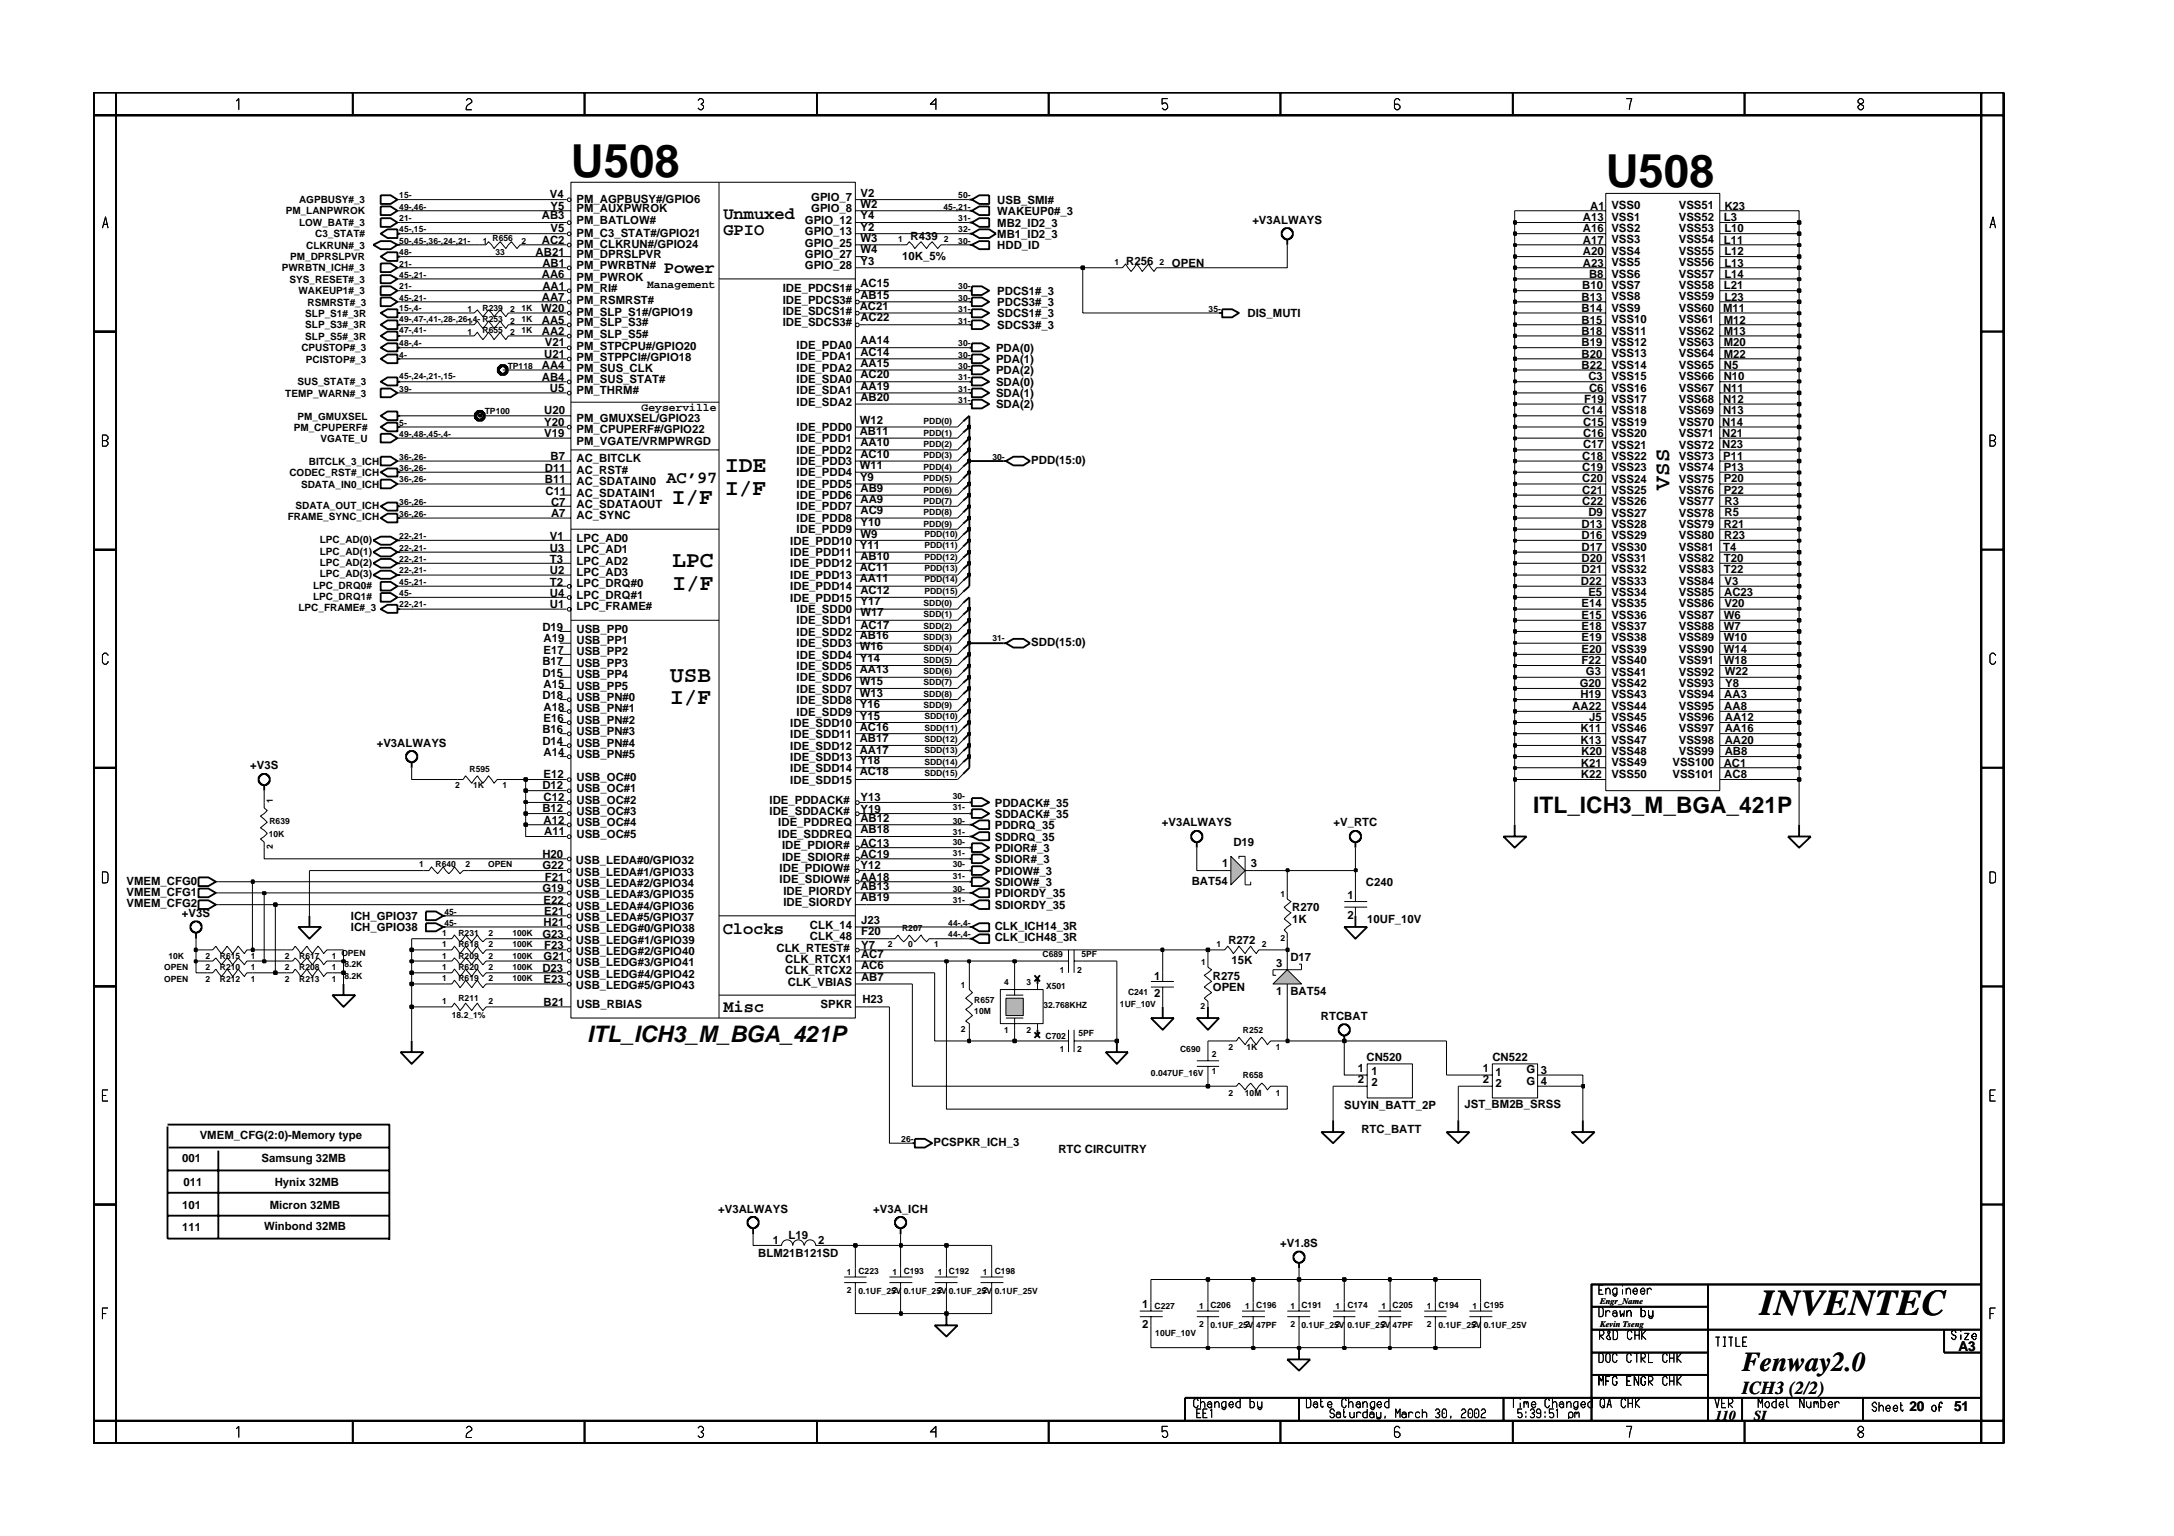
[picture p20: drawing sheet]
<svg xmlns="http://www.w3.org/2000/svg" width="297mm" height="210mm" viewBox="0 0 297 210" stroke-linecap="round" stroke-linejoin="round" font-family="sans-serif">
<defs><g id="words">
<g font-size="6.2">
<text x="78" y="24.1">U508</text>
<text x="219.4" y="25.6">U508</text>
</g>
<text font-size="5" x="240.5" y="179.7">INVENTEC</text>
<text font-size="3.7" x="238" y="187.3">Fenway2.0</text>
<g font-size="3.1">
<text x="99.1" y="64.5">IDE</text>
<text x="91.8" y="68.8">I/F</text>
<text x="99.1" y="67.7">I/F</text>
<text x="228.1" y="66.9" transform="rotate(-90 228.1 66.9)">VSS</text>
<text x="91.9" y="77.5">LPC</text>
<text x="91.9" y="80.6">I/F</text>
<text x="91.6" y="93.1">USB</text>
<text x="91.6" y="96.2">I/F</text>
<text x="209.5" y="111.1">ITL_ICH3_M_BGA_421P</text>
<text x="80.2" y="142.4">ITL_ICH3_M_BGA_421P</text>
</g>
<text font-size="2.5" x="238" y="190.4">ICH3 (2/2)</text>
<g font-size="2.3">
<text x="98.8" y="29.9">Unmuxed</text>
<text x="98.8" y="32.1">GPIO</text>
<text x="90.7" y="37.3">Power</text>
<text x="91" y="66.1">AC’97</text>
<text x="98.7" y="127.6">Clocks</text>
<text x="98.8" y="138.4">Misc</text>
</g>
<g font-size="1.9">
<text x="267.6" y="184.6">A3</text>
<text x="234.4" y="194.1">110</text>
<text x="239.6" y="194.1">SI</text>
<text x="260.9" y="192.9">20</text>
<text x="267" y="192.9">51</text>
</g>
<g font-size="1.6">
<text x="74" y="29.9">AB3</text>
<text x="75.1" y="27.1">V4</text>
<text x="75.2" y="28.7">Y5</text>
<text x="78.8" y="27.7">PM_AGPBUSY#/GPIO6</text>
<text x="78.8" y="29">PM_AUXPWROK</text>
<text x="110.8" y="27.4">GPIO_7</text>
<text x="110.8" y="29">GPIO_8</text>
<text x="117.6" y="28.4">W2</text>
<text x="117.6" y="26.9">V2</text>
<text x="117.6" y="29.9">Y4</text>
<text x="136.3" y="27.8">USB_SMI#</text>
<text x="136.3" y="29.4">WAKEUP0#_3</text>
<text x="217.3" y="28.6">A1</text>
<text x="220.2" y="28.6">VSS0</text>
<text x="229.4" y="28.6">VSS51</text>
<text x="235.6" y="28.6">K23</text>
<text x="73.2" y="35">AB21</text>
<text x="74" y="33.3">AC2</text>
<text x="75.2" y="31.8">V5</text>
<text x="78.8" y="30.6">PM_BATLOW#</text>
<text x="78.8" y="32.4">PM_C3_STAT#/GPIO21</text>
<text x="78.8" y="33.9">PM_CLKRUN#/GPIO24</text>
<text x="78.8" y="35.2">PM_DPRSLPVR</text>
<text x="110" y="30.6">GPIO_12</text>
<text x="110" y="32.1">GPIO_13</text>
<text x="110" y="33.7">GPIO_25</text>
<text x="110" y="35.2">GPIO_27</text>
<text x="117.6" y="33.1">W3</text>
<text x="117.6" y="34.6">W4</text>
<text x="117.6" y="31.6">Y2</text>
<text x="123.3" y="35.5">10K_5%</text>
<text x="124.4" y="32.8">R439</text>
<text x="136.3" y="34">HDD_ID</text>
<text x="136.3" y="31">MB2_ID2_3</text>
<text x="136.3" y="32.5">MB1_ID2_3</text>
<text x="171.1" y="30.6">+V3ALWAYS</text>
<text x="216.3" y="34.8">A20</text>
<text x="216.3" y="33.3">A17</text>
<text x="216.3" y="31.8">A16</text>
<text x="216.3" y="30.2">A13</text>
<text x="220.2" y="34.9">VSS4</text>
<text x="220.2" y="33.3">VSS3</text>
<text x="220.2" y="31.7">VSS2</text>
<text x="220.2" y="30.2">VSS1</text>
<text x="229.4" y="31.7">VSS53</text>
<text x="229.4" y="33.3">VSS54</text>
<text x="229.4" y="34.9">VSS55</text>
<text x="229.4" y="30.2">VSS52</text>
<text x="235.5" y="33.3">L11</text>
<text x="235.5" y="30.2">L3</text>
<text x="235.6" y="31.8">L10</text>
<text x="235.6" y="34.8">L12</text>
<text x="74" y="41.2">AA7</text>
<text x="74" y="38">AA6</text>
<text x="74.1" y="36.5">AB1</text>
<text x="74.1" y="39.6">AA1</text>
<text x="78.8" y="41.5">PM_RSMRST#</text>
<text x="78.8" y="36.8">PM_PWRBTN#</text>
<text x="78.8" y="38.3">PM_PWROK</text>
<text x="78.8" y="39.9">PM_RI#</text>
<text x="88.4" y="39.3">Management</text>
<text x="106.9" y="39.9">IDE_PDCS1#</text>
<text x="106.9" y="41.5">IDE_PDCS3#</text>
<text x="110" y="36.8">GPIO_28</text>
<text x="117.6" y="39.3">AC15</text>
<text x="117.6" y="40.9">AB15</text>
<text x="117.6" y="36.2">Y3</text>
<text x="136.3" y="41.8">PDCS3#_3</text>
<text x="136.3" y="40.3">PDCS1#_3</text>
<text x="153.9" y="36.3">R256</text>
<text x="160.1" y="36.4">OPEN</text>
<text x="216.1" y="41.1">B13</text>
<text x="216.2" y="39.5">B10</text>
<text x="216.3" y="36.4">A23</text>
<text x="217.1" y="37.9">B8</text>
<text x="220.2" y="36.4">VSS5</text>
<text x="220.2" y="37.9">VSS6</text>
<text x="220.2" y="39.5">VSS7</text>
<text x="220.2" y="41.1">VSS8</text>
<text x="229.4" y="36.4">VSS56</text>
<text x="229.4" y="37.9">VSS57</text>
<text x="229.4" y="39.5">VSS58</text>
<text x="229.4" y="41.1">VSS59</text>
<text x="235.5" y="39.5">L21</text>
<text x="235.6" y="36.4">L13</text>
<text x="235.6" y="37.9">L14</text>
<text x="235.6" y="41.1">L23</text>
<text x="73.9" y="42.6">W20</text>
<text x="74" y="44.3">AA5</text>
<text x="74" y="45.8">AA2</text>
<text x="74.5" y="47.3">V21</text>
<text x="78.8" y="43.2">PM_SLP_S1#/GPIO19</text>
<text x="78.8" y="44.5">PM_SLP_S3#</text>
<text x="78.8" y="46.1">PM_SLP_S5#</text>
<text x="78.8" y="47.9">PM_STPCPU#/GPIO20</text>
<text x="106.9" y="43">IDE_SDCS1#</text>
<text x="106.9" y="44.5">IDE_SDCS3#</text>
<text x="108.8" y="47.7">IDE_PDA0</text>
<text x="117.5" y="42.4">AC21</text>
<text x="117.6" y="43.9">AC22</text>
<text x="117.6" y="47">AA14</text>
<text x="136.3" y="44.9">SDCS3#_3</text>
<text x="136.3" y="43.3">SDCS1#_3</text>
<text x="170.5" y="43.3">DIS_MUTI</text>
<text x="216.1" y="47.3">B19</text>
<text x="216.1" y="42.6">B14</text>
<text x="216.1" y="44.2">B15</text>
<text x="216.1" y="45.7">B18</text>
<text x="220.2" y="42.6">VSS9</text>
<text x="220.2" y="44.2">VSS10</text>
<text x="220.2" y="45.7">VSS11</text>
<text x="220.2" y="47.2">VSS12</text>
<text x="229.4" y="42.6">VSS60</text>
<text x="229.4" y="44.2">VSS61</text>
<text x="229.4" y="45.7">VSS62</text>
<text x="229.4" y="47.2">VSS63</text>
<text x="235.4" y="42.6">M11</text>
<text x="235.5" y="45.7">M13</text>
<text x="235.5" y="47.3">M20</text>
<text x="235.5" y="44.2">M12</text>
<text x="74" y="50.5">AA4</text>
<text x="74" y="52">AB4</text>
<text x="74.4" y="48.9">U21</text>
<text x="75.1" y="53.6">U5</text>
<text x="78.8" y="53.8">PM_THRM#</text>
<text x="78.8" y="49.4">PM_STPPCI#/GPIO18</text>
<text x="78.8" y="50.8">PM_SUS_CLK</text>
<text x="78.8" y="52.3">PM_SUS_STAT#</text>
<text x="108.8" y="52.3">IDE_SDA0</text>
<text x="108.8" y="53.8">IDE_SDA1</text>
<text x="108.8" y="49.2">IDE_PDA1</text>
<text x="108.8" y="50.8">IDE_PDA2</text>
<text x="117.6" y="51.7">AC20</text>
<text x="117.6" y="53.3">AA19</text>
<text x="117.6" y="48.7">AC14</text>
<text x="117.6" y="50.2">AA15</text>
<text x="136.1" y="52.7">SDA(0)</text>
<text x="136.1" y="51.1">PDA(2)</text>
<text x="136.1" y="49.6">PDA(1)</text>
<text x="136.1" y="48.1">PDA(0)</text>
<text x="216.1" y="48.9">B20</text>
<text x="216.1" y="50.4">B22</text>
<text x="217" y="51.9">C3</text>
<text x="217.1" y="53.5">C6</text>
<text x="220.2" y="48.8">VSS13</text>
<text x="220.2" y="50.4">VSS14</text>
<text x="220.2" y="51.9">VSS15</text>
<text x="220.2" y="53.5">VSS16</text>
<text x="229.4" y="48.8">VSS64</text>
<text x="229.4" y="50.4">VSS65</text>
<text x="229.4" y="51.9">VSS66</text>
<text x="229.4" y="53.5">VSS67</text>
<text x="235.4" y="53.5">N11</text>
<text x="235.5" y="48.9">M22</text>
<text x="235.5" y="51.9">N10</text>
<text x="235.5" y="50.4">N5</text>
<text x="74.4" y="59.7">V19</text>
<text x="74.4" y="58.2">Y20</text>
<text x="74.4" y="56.6">U20</text>
<text x="78.8" y="59.2">PM_CPUPERF#/GPIO22</text>
<text x="78.8" y="57.7">PM_GMUXSEL/GPIO23</text>
<text x="87.7" y="56.1">Geyserville</text>
<text x="108.8" y="55.5">IDE_SDA2</text>
<text x="108.8" y="58.9">IDE_PDD0</text>
<text x="117.5" y="59.5">AB11</text>
<text x="117.5" y="58">W12</text>
<text x="117.6" y="54.8">AB20</text>
<text x="136.1" y="55.8">SDA(2)</text>
<text x="136.1" y="54.3">SDA(1)</text>
<text x="216.2" y="56.6">C14</text>
<text x="216.3" y="58.2">C15</text>
<text x="216.3" y="59.7">C16</text>
<text x="216.4" y="55.1">F19</text>
<text x="220.2" y="55">VSS17</text>
<text x="220.2" y="56.6">VSS18</text>
<text x="220.2" y="58.2">VSS19</text>
<text x="220.2" y="59.7">VSS20</text>
<text x="229.4" y="58.2">VSS70</text>
<text x="229.4" y="59.7">VSS71</text>
<text x="229.4" y="55">VSS68</text>
<text x="229.4" y="56.6">VSS69</text>
<text x="235.3" y="58.2">N14</text>
<text x="235.3" y="59.7">N21</text>
<text x="235.4" y="55">N12</text>
<text x="235.4" y="56.6">N13</text>
<text x="74.5" y="64.4">D11</text>
<text x="75.2" y="62.9">B7</text>
<text x="78.8" y="63.2">AC_BITCLK</text>
<text x="78.8" y="64.8">AC_RST#</text>
<text x="78.8" y="60.8">PM_VGATE/VRMPWRGD</text>
<text x="108.8" y="62.1">IDE_PDD2</text>
<text x="108.8" y="63.6">IDE_PDD3</text>
<text x="108.8" y="65.1">IDE_PDD4</text>
<text x="108.8" y="60.4">IDE_PDD1</text>
<text x="117.5" y="64.1">W11</text>
<text x="117.5" y="65.7">Y9</text>
<text x="117.6" y="61">AA10</text>
<text x="117.6" y="62.6">AC10</text>
<text x="140.9" y="63.4">PDD(15:0)</text>
<text x="216.2" y="62.8">C18</text>
<text x="216.2" y="64.4">C19</text>
<text x="216.2" y="65.9">C20</text>
<text x="216.3" y="61.2">C17</text>
<text x="220.2" y="62.8">VSS22</text>
<text x="220.2" y="64.3">VSS23</text>
<text x="220.2" y="66">VSS24</text>
<text x="220.2" y="61.3">VSS21</text>
<text x="229.4" y="61.3">VSS72</text>
<text x="229.4" y="62.8">VSS73</text>
<text x="229.4" y="64.3">VSS74</text>
<text x="229.4" y="65.9">VSS75</text>
<text x="235.3" y="61.2">N23</text>
<text x="235.4" y="62.8">P11</text>
<text x="235.5" y="64.4">P13</text>
<text x="235.5" y="65.9">P20</text>
<text x="74.5" y="66.1">B11</text>
<text x="74.5" y="67.6">C11</text>
<text x="75.3" y="70.7">A7</text>
<text x="75.3" y="69.1">C7</text>
<text x="78.8" y="66.3">AC_SDATAIN0</text>
<text x="78.8" y="67.9">AC_SDATAIN1</text>
<text x="78.8" y="69.4">AC_SDATAOUT</text>
<text x="78.8" y="70.9">AC_SYNC</text>
<text x="108.8" y="71.4">IDE_PDD8</text>
<text x="108.8" y="66.7">IDE_PDD5</text>
<text x="108.8" y="68.2">IDE_PDD6</text>
<text x="108.8" y="69.8">IDE_PDD7</text>
<text x="117.6" y="70.2">AC9</text>
<text x="117.6" y="67.2">AB9</text>
<text x="117.6" y="68.7">AA9</text>
<text x="117.6" y="71.9">Y10</text>
<text x="216.2" y="67.5">C21</text>
<text x="216.2" y="69">C22</text>
<text x="217" y="70.5">D9</text>
<text x="220.2" y="67.5">VSS25</text>
<text x="220.2" y="69">VSS26</text>
<text x="220.2" y="70.6">VSS27</text>
<text x="229.4" y="67.5">VSS76</text>
<text x="229.4" y="69">VSS77</text>
<text x="229.4" y="70.6">VSS78</text>
<text x="235.5" y="67.5">P22</text>
<text x="235.6" y="69">R3</text>
<text x="235.6" y="70.5">R5</text>
<text x="75.1" y="73.8">V1</text>
<text x="75.1" y="75.4">U3</text>
<text x="75.1" y="76.9">T3</text>
<text x="78.8" y="74.1">LPC_AD0</text>
<text x="78.8" y="75.6">LPC_AD1</text>
<text x="78.8" y="77.2">LPC_AD2</text>
<text x="108" y="76">IDE_PDD11</text>
<text x="108" y="77.5">IDE_PDD12</text>
<text x="108" y="74.4">IDE_PDD10</text>
<text x="108.8" y="72.9">IDE_PDD9</text>
<text x="117.5" y="75">Y11</text>
<text x="117.6" y="76.5">AB10</text>
<text x="117.6" y="73.5">W9</text>
<text x="216.1" y="72.2">D13</text>
<text x="216.1" y="73.7">D16</text>
<text x="216.1" y="75.3">D17</text>
<text x="216.1" y="76.8">D20</text>
<text x="220.2" y="72.1">VSS28</text>
<text x="220.2" y="73.7">VSS29</text>
<text x="220.2" y="75.3">VSS30</text>
<text x="220.2" y="76.8">VSS31</text>
<text x="229.4" y="73.7">VSS80</text>
<text x="229.4" y="72.1">VSS79</text>
<text x="229.4" y="75.3">VSS81</text>
<text x="229.4" y="76.8">VSS82</text>
<text x="235.5" y="75.3">T4</text>
<text x="235.5" y="72.2">R21</text>
<text x="235.5" y="76.8">T20</text>
<text x="235.6" y="73.7">R23</text>
<text x="75.1" y="78.4">U2</text>
<text x="75.1" y="80">T2</text>
<text x="75.1" y="81.5">U4</text>
<text x="75.1" y="83.1">U1</text>
<text x="78.8" y="78.7">LPC_AD3</text>
<text x="78.8" y="80.3">LPC_DRQ#0</text>
<text x="78.8" y="81.9">LPC_DRQ#1</text>
<text x="78.8" y="83.4">LPC_FRAME#</text>
<text x="108" y="79.2">IDE_PDD13</text>
<text x="108" y="80.7">IDE_PDD14</text>
<text x="108" y="82.2">IDE_PDD15</text>
<text x="108.8" y="83.8">IDE_SDD0</text>
<text x="117.5" y="78">AC11</text>
<text x="117.5" y="79.6">AA11</text>
<text x="117.6" y="81.2">AC12</text>
<text x="117.6" y="82.7">Y17</text>
<text x="216" y="79.9">D22</text>
<text x="216.1" y="83">E14</text>
<text x="216.1" y="78.3">D21</text>
<text x="217" y="81.5">E5</text>
<text x="220.2" y="81.4">VSS34</text>
<text x="220.2" y="83">VSS35</text>
<text x="220.2" y="78.3">VSS32</text>
<text x="220.2" y="79.9">VSS33</text>
<text x="229.4" y="83">VSS86</text>
<text x="229.4" y="78.3">VSS83</text>
<text x="229.4" y="79.9">VSS84</text>
<text x="229.4" y="81.4">VSS85</text>
<text x="235.5" y="78.3">T22</text>
<text x="235.6" y="81.5">AC23</text>
<text x="235.6" y="83">V20</text>
<text x="235.6" y="79.9">V3</text>
<text x="74.1" y="86.2">D19</text>
<text x="74.3" y="87.7">A19</text>
<text x="74.3" y="89.3">E17</text>
<text x="78.8" y="86.5">USB_PP0</text>
<text x="78.8" y="88">USB_PP1</text>
<text x="78.8" y="89.6">USB_PP2</text>
<text x="108.8" y="85.3">IDE_SDD1</text>
<text x="108.8" y="86.9">IDE_SDD2</text>
<text x="108.8" y="88.5">IDE_SDD3</text>
<text x="108.8" y="90">IDE_SDD4</text>
<text x="117.5" y="87.3">AB16</text>
<text x="117.5" y="88.9">W16</text>
<text x="117.6" y="85.9">AC17</text>
<text x="117.6" y="84.2">W17</text>
<text x="140.9" y="88.2">SDD(15:0)</text>
<text x="216.1" y="84.6">E15</text>
<text x="216.1" y="86.1">E18</text>
<text x="216.1" y="87.6">E19</text>
<text x="216.1" y="89.3">E20</text>
<text x="220.2" y="84.6">VSS36</text>
<text x="220.2" y="86.1">VSS37</text>
<text x="220.2" y="87.6">VSS38</text>
<text x="220.2" y="89.2">VSS39</text>
<text x="229.4" y="89.2">VSS90</text>
<text x="229.4" y="84.6">VSS87</text>
<text x="229.4" y="86.1">VSS88</text>
<text x="229.4" y="87.6">VSS89</text>
<text x="235.5" y="89.3">W14</text>
<text x="235.5" y="87.6">W10</text>
<text x="235.5" y="84.6">W6</text>
<text x="235.5" y="86.1">W7</text>
<text x="74.1" y="90.9">B17</text>
<text x="74.1" y="92.5">D15</text>
<text x="74.1" y="95.5">D18</text>
<text x="74.3" y="94">A15</text>
<text x="78.8" y="91.2">USB_PP3</text>
<text x="78.8" y="92.7">USB_PP4</text>
<text x="78.8" y="94.2">USB_PP5</text>
<text x="78.8" y="95.8">USB_PN#0</text>
<text x="108.8" y="91.5">IDE_SDD5</text>
<text x="108.8" y="93.1">IDE_SDD6</text>
<text x="108.8" y="94.7">IDE_SDD7</text>
<text x="117.5" y="92">AA13</text>
<text x="117.5" y="93.6">W15</text>
<text x="117.5" y="95.2">W13</text>
<text x="117.5" y="90.5">Y14</text>
<text x="215.8" y="93.9">G20</text>
<text x="215.9" y="95.4">H19</text>
<text x="216.1" y="90.8">F22</text>
<text x="216.7" y="92.3">G3</text>
<text x="220.2" y="90.8">VSS40</text>
<text x="220.2" y="92.4">VSS41</text>
<text x="220.2" y="93.9">VSS42</text>
<text x="220.2" y="95.4">VSS43</text>
<text x="229.4" y="90.8">VSS91</text>
<text x="229.4" y="92.4">VSS92</text>
<text x="229.4" y="93.9">VSS93</text>
<text x="229.4" y="95.4">VSS94</text>
<text x="235.5" y="90.8">W18</text>
<text x="235.6" y="95.4">AA3</text>
<text x="235.7" y="92.3">W22</text>
<text x="235.7" y="93.9">Y8</text>
<text x="74.1" y="100.2">B16</text>
<text x="74.1" y="101.8">D14</text>
<text x="74.3" y="97.1">A18</text>
<text x="74.3" y="98.7">E16</text>
<text x="78.8" y="97.4">USB_PN#1</text>
<text x="78.8" y="99">USB_PN#2</text>
<text x="78.8" y="100.5">USB_PN#3</text>
<text x="108" y="99.3">IDE_SDD10</text>
<text x="108" y="100.8">IDE_SDD11</text>
<text x="108.8" y="96.2">IDE_SDD8</text>
<text x="108.8" y="97.8">IDE_SDD9</text>
<text x="117.5" y="99.9">AC16</text>
<text x="117.5" y="101.4">AB17</text>
<text x="117.5" y="98.4">Y15</text>
<text x="117.5" y="96.7">Y16</text>
<text x="214.8" y="97">AA22</text>
<text x="216" y="100.1">K11</text>
<text x="216" y="101.7">K13</text>
<text x="217.1" y="98.6">J5</text>
<text x="220.2" y="97">VSS44</text>
<text x="220.2" y="98.5">VSS45</text>
<text x="220.2" y="100.1">VSS46</text>
<text x="220.2" y="101.7">VSS47</text>
<text x="229.4" y="97">VSS95</text>
<text x="229.4" y="98.5">VSS96</text>
<text x="229.4" y="100.1">VSS97</text>
<text x="229.4" y="101.7">VSS98</text>
<text x="235.6" y="97">AA8</text>
<text x="235.7" y="100.1">AA16</text>
<text x="235.7" y="101.7">AA20</text>
<text x="235.7" y="98.6">AA12</text>
<text x="34.2" y="105.1">+V3S</text>
<text x="51.5" y="102">+V3ALWAYS</text>
<text x="74.1" y="107.9">D12</text>
<text x="74.3" y="103.3">A14</text>
<text x="74.3" y="106.4">E12</text>
<text x="78.8" y="102">USB_PN#4</text>
<text x="78.8" y="103.6">USB_PN#5</text>
<text x="78.8" y="106.7">USB_OC#0</text>
<text x="108" y="102.4">IDE_SDD12</text>
<text x="108" y="104">IDE_SDD13</text>
<text x="108" y="105.5">IDE_SDD14</text>
<text x="108" y="107.1">IDE_SDD15</text>
<text x="117.5" y="103">AA17</text>
<text x="117.5" y="106">AC18</text>
<text x="117.5" y="104.5">Y18</text>
<text x="216" y="104.7">K21</text>
<text x="216" y="106.4">K22</text>
<text x="216" y="103.2">K20</text>
<text x="220.2" y="103.2">VSS48</text>
<text x="220.2" y="104.7">VSS49</text>
<text x="220.2" y="106.3">VSS50</text>
<text x="228.5" y="104.7">VSS100</text>
<text x="228.5" y="106.3">VSS101</text>
<text x="229.4" y="103.2">VSS99</text>
<text x="235.5" y="104.7">AC1</text>
<text x="235.6" y="106.4">AC8</text>
<text x="235.7" y="103.2">AB8</text>
<text x="74.1" y="111">B12</text>
<text x="74.3" y="112.5">A12</text>
<text x="74.3" y="109.4">C12</text>
<text x="78.8" y="112.9">USB_OC#4</text>
<text x="78.8" y="108.3">USB_OC#1</text>
<text x="78.8" y="109.8">USB_OC#2</text>
<text x="78.8" y="111.3">USB_OC#3</text>
<text x="105.1" y="109.8">IDE_PDDACK#</text>
<text x="105.1" y="111.3">IDE_SDDACK#</text>
<text x="106.3" y="112.9">IDE_PDDREQ</text>
<text x="117.6" y="112.3">AB12</text>
<text x="117.6" y="113.8">AB18</text>
<text x="117.6" y="109.5">Y13</text>
<text x="117.6" y="111.1">Y19</text>
<text x="135.9" y="110.2">PDDACK#_35</text>
<text x="135.9" y="113.3">PDDRQ_35</text>
<text x="135.9" y="111.8">SDDACK#_35</text>
<text x="158.7" y="112.9">+V3ALWAYS</text>
<text x="182.2" y="112.9">+V_RTC</text>
<text x="74.1" y="117.3">H20</text>
<text x="74.1" y="118.8">G22</text>
<text x="74.4" y="114.1">A11</text>
<text x="78.7" y="118">USB_LEDA#0/GPIO32</text>
<text x="78.7" y="119.6">USB_LEDA#1/GPIO33</text>
<text x="78.8" y="114.5">USB_OC#5</text>
<text x="106.3" y="114.5">IDE_SDDREQ</text>
<text x="106.5" y="119.1">IDE_PDIOW#</text>
<text x="106.9" y="116">IDE_PDIOR#</text>
<text x="106.9" y="117.6">IDE_SDIOR#</text>
<text x="117.6" y="115.8">AC13</text>
<text x="117.6" y="117.3">AC19</text>
<text x="117.6" y="118.8">Y12</text>
<text x="135.9" y="114.9">SDDRQ_35</text>
<text x="135.9" y="119.5">PDIOW#_3</text>
<text x="135.9" y="117.9">SDIOR#_3</text>
<text x="135.9" y="116.4">PDIOR#_3</text>
<text x="167" y="118.5">1</text>
<text x="168.5" y="115.7">D19</text>
<text x="170.9" y="118.5">3</text>
<text x="17.3" y="122.4">VMEM_CFG1</text>
<text x="17.3" y="123.9">VMEM_CFG2</text>
<text x="17.3" y="120.9">VMEM_CFG0</text>
<text x="24.9" y="125.3">+V3S</text>
<text x="47.9" y="125.7">ICH_GPIO37</text>
<text x="74.1" y="121.9">G19</text>
<text x="74.3" y="123.5">E22</text>
<text x="74.4" y="125.1">E21</text>
<text x="74.5" y="120.4">F21</text>
<text x="78.7" y="121.2">USB_LEDA#2/GPIO34</text>
<text x="78.7" y="122.7">USB_LEDA#3/GPIO35</text>
<text x="78.7" y="124.3">USB_LEDA#4/GPIO36</text>
<text x="78.7" y="125.8">USB_LEDA#5/GPIO37</text>
<text x="106.5" y="120.6">IDE_SDIOW#</text>
<text x="107" y="122.3">IDE_PIORDY</text>
<text x="107" y="123.8">IDE_SIORDY</text>
<text x="117.6" y="121.6">AB13</text>
<text x="117.6" y="120.4">AA18</text>
<text x="117.6" y="123.2">AB19</text>
<text x="135.9" y="124.2">SDIORDY_35</text>
<text x="135.9" y="122.6">PDIORDY_35</text>
<text x="135.9" y="121.1">SDIOW#_3</text>
<text x="162.8" y="120.9">BAT54</text>
<text x="176.6" y="124.6">R270</text>
<text x="184.1" y="122.9">1</text>
<text x="184.1" y="125.6">2</text>
<text x="186.6" y="121.1">C240</text>
<text x="47.9" y="127.2">ICH_GPIO38</text>
<text x="74.1" y="128.2">G23</text>
<text x="74.3" y="126.6">H21</text>
<text x="74.3" y="131.2">G21</text>
<text x="74.4" y="129.7">F23</text>
<text x="78.7" y="127.4">USB_LEDG#0/GPIO38</text>
<text x="78.7" y="129">USB_LEDG#1/GPIO39</text>
<text x="78.7" y="130.5">USB_LEDG#2/GPIO40</text>
<text x="106.1" y="130">CLK_RTEST#</text>
<text x="107.3" y="131.6">CLK_RTCX1</text>
<text x="110.7" y="126.9">CLK_14</text>
<text x="110.7" y="128.4">CLK_48</text>
<text x="117.7" y="131">AC7</text>
<text x="117.7" y="127.7">F20</text>
<text x="117.7" y="126.2">J23</text>
<text x="117.7" y="129.6">Y7</text>
<text x="135.9" y="128.6">CLK_ICH48_3R</text>
<text x="135.9" y="127.1">CLK_ICH14_3R</text>
<text x="167.8" y="129">R272</text>
<text x="168.3" y="131.8">15K</text>
<text x="176.3" y="131.3">D17</text>
<text x="176.6" y="126.1">1K</text>
<text x="186.8" y="126.2">10UF_10V</text>
<text x="74.1" y="132.9">D23</text>
<text x="74.3" y="137.5">B21</text>
<text x="74.3" y="134.4">E23</text>
<text x="78.7" y="132">USB_LEDG#3/GPIO41</text>
<text x="78.7" y="133.6">USB_LEDG#4/GPIO42</text>
<text x="78.7" y="135.1">USB_LEDG#5/GPIO43</text>
<text x="78.8" y="137.7">USB_RBIAS</text>
<text x="107.3" y="133.1">CLK_RTCX2</text>
<text x="107.6" y="134.7">CLK_VBIAS</text>
<text x="112.1" y="137.7">SPKR</text>
<text x="117.7" y="132.5">AC6</text>
<text x="117.7" y="134.1">AB7</text>
<text x="117.8" y="137.1">H23</text>
<text x="157.7" y="133.9">1</text>
<text x="157.7" y="136.2">2</text>
<text x="165.7" y="135.4">OPEN</text>
<text x="165.7" y="133.9">R275</text>
<text x="174.4" y="136">1 BAT54</text>
<text x="174.4" y="132.2">3</text>
<text x="180.5" y="139.4">RTCBAT</text>
<text x="185.5" y="146.5">1</text>
<text x="185.5" y="148.1">2</text>
<text x="186.7" y="145">CN520</text>
<text x="187.4" y="146.9">1</text>
<text x="187.4" y="148.4">2</text>
<text x="202.6" y="146.5">1</text>
<text x="202.6" y="148.1">2</text>
<text x="203.9" y="145">CN522</text>
<text x="204.3" y="147">1</text>
<text x="204.3" y="148.5">2</text>
<text x="208.6" y="146.7">G</text>
<text x="208.6" y="148.3">G</text>
<text x="210.5" y="146.7">3</text>
<text x="210.5" y="148.3">4</text>
<text x="27.3" y="155.6">VMEM_CFG(2:0)-Memory type</text>
<text x="183.7" y="151.6">SUYIN_BATT_2P</text>
<text x="186" y="154.8">RTC_BATT</text>
<text x="200.1" y="151.4">JST_BM2B_SRSS</text>
<text x="24.9" y="158.7">001</text>
<text x="35.7" y="158.7">Samsung 32MB</text>
<text x="127.5" y="156.6">PCSPKR_ICH_3</text>
<text x="144.6" y="157.6">RTC CIRCUITRY</text>
<text x="24.9" y="165.2">101</text>
<text x="25.1" y="162">011</text>
<text x="36.9" y="165.2">Micron 32MB</text>
<text x="37.5" y="162">Hynix 32MB</text>
<text x="98.1" y="165.8">+V3ALWAYS</text>
<text x="119.3" y="165.8">+V3A_ICH</text>
<text x="24.9" y="168.2">111</text>
<text x="36.1" y="168.1">Winbond 32MB</text>
<text x="103.6" y="171.8">BLM21B121SD</text>
<text x="105.6" y="170">1</text>
<text x="107.7" y="169.3">L19</text>
<text x="111.8" y="170">2</text>
<text x="174.9" y="170.4">+V1.8S</text>
<text x="156.1" y="178.7">1</text>
<text x="156.1" y="181.5">2</text>
</g>
<g font-size="1.4">
<text x="39" y="29.3">PM_LANPWROK</text>
<text x="40.9" y="27.8">AGPBUSY#_3</text>
<text x="39.6" y="35.6">PM_DPRSLPVR</text>
<text x="40.9" y="30.9">LOW_BAT#_3</text>
<text x="41.8" y="34">CLKRUN#_3</text>
<text x="43.1" y="32.4">C3_STAT#</text>
<text x="38.5" y="37.1">PWRBTN_ICH#_3</text>
<text x="39.6" y="38.6">SYS_RESET#_3</text>
<text x="40.8" y="40.2">WAKEUP1#_3</text>
<text x="42" y="41.7">RSMRST#_3</text>
<text x="41.7" y="46.4">SLP_S5#_3R</text>
<text x="41.7" y="44.9">SLP_S3#_3R</text>
<text x="41.7" y="43.3">SLP_S1#_3R</text>
<text x="40.6" y="52.7">SUS_STAT#_3</text>
<text x="41.2" y="48">CPUSTOP#_3</text>
<text x="41.8" y="49.5">PCISTOP#_3</text>
<text x="39" y="54.2">TEMP_WARN#_3</text>
<text x="40.1" y="58.9">PM_CPUPERF#</text>
<text x="40.7" y="57.3">PM_GMUXSEL</text>
<text x="39.5" y="65">CODEC_RST#_ICH</text>
<text x="42.2" y="63.5">BITCLK_3_ICH</text>
<text x="43.8" y="60.4">VGATE_U</text>
<text x="39.3" y="71">FRAME_SYNC_ICH</text>
<text x="40.4" y="69.5">SDATA_OUT_ICH</text>
<text x="41.1" y="66.6">SDATA_IN0_ICH</text>
<text x="43.7" y="77.3">LPC_AD(2)</text>
<text x="43.7" y="75.8">LPC_AD(1)</text>
<text x="43.7" y="74.2">LPC_AD(0)</text>
<text x="40.8" y="83.5">LPC_FRAME#_3</text>
<text x="42.8" y="80.4">LPC_DRQ0#</text>
<text x="42.8" y="82">LPC_DRQ1#</text>
<text x="43.7" y="78.8">LPC_AD(3)</text>
</g>
<g font-size="1.2">
<text x="54.6" y="27.1">15-</text>
<text x="54.6" y="28.6">49-,46-</text>
<text x="128.9" y="28.6">45-,21-</text>
<text x="130.9" y="27.1">50-</text>
<text x="54.6" y="33.3">50-,45-,36-,24-,21-</text>
<text x="54.6" y="34.8">48-</text>
<text x="54.6" y="30.2">21-</text>
<text x="54.6" y="31.8">45-,15-</text>
<text x="66" y="33.3">1</text>
<text x="67.3" y="32.9">R656</text>
<text x="67.7" y="34.8">33</text>
<text x="71.2" y="33.3">2</text>
<text x="122.7" y="33.1">1</text>
<text x="129" y="33.1">2</text>
<text x="130.9" y="30.2">31-</text>
<text x="130.9" y="33.3">30-</text>
<text x="130.9" y="31.8">32-</text>
<text x="54.6" y="39.5">21-</text>
<text x="54.6" y="41.1">45-,21-</text>
<text x="54.6" y="36.4">21-</text>
<text x="54.6" y="37.9">45-,21-</text>
<text x="130.9" y="41.1">30-</text>
<text x="130.9" y="39.5">30-</text>
<text x="152.3" y="36.3">1</text>
<text x="158.4" y="36.3">2</text>
<text x="54.6" y="47.3">48-,4-</text>
<text x="54.6" y="42.4">15-,4-</text>
<text x="54.6" y="44">49-,47-,41-,28-,26-,4- R253</text>
<text x="54.6" y="45.6">47-,41-</text>
<text x="63.9" y="44.2">1</text>
<text x="63.9" y="42.6">1</text>
<text x="63.9" y="45.7">1</text>
<text x="65.9" y="42.4">R239</text>
<text x="65.9" y="45.6">R655</text>
<text x="69.7" y="44.2">2</text>
<text x="69.7" y="42.6">2</text>
<text x="69.7" y="45.7">2</text>
<text x="71.3" y="44">1K</text>
<text x="71.3" y="42.4">1K</text>
<text x="71.3" y="45.6">1K</text>
<text x="130.9" y="44.2">31-</text>
<text x="130.9" y="47.3">30-</text>
<text x="130.9" y="42.6">31-</text>
<text x="165.1" y="42.6">35-</text>
<text x="54.6" y="48.9">4-</text>
<text x="54.6" y="51.7">45-,24-,21-,15-</text>
<text x="54.6" y="53.5">39-</text>
<text x="69.4" y="50.4">TP118</text>
<text x="130.9" y="51.9">31-</text>
<text x="130.9" y="48.9">30-</text>
<text x="130.9" y="50.4">30-</text>
<text x="130.9" y="53.5">31-</text>
<text x="54.6" y="58.2">5-</text>
<text x="54.6" y="59.7">49-,48-,45-,4-</text>
<text x="66.2" y="56.6">TP100</text>
<text x="126.2" y="57.9">PDD(0)</text>
<text x="126.2" y="59.5">PDD(1)</text>
<text x="130.9" y="55">31-</text>
<text x="54.6" y="62.8">36-,26-</text>
<text x="54.6" y="65.9">36-,26-</text>
<text x="54.6" y="64.4">36-,26-</text>
<text x="126.2" y="64.2">PDD(4)</text>
<text x="126.2" y="65.7">PDD(5)</text>
<text x="126.2" y="61.1">PDD(2)</text>
<text x="126.2" y="62.6">PDD(3)</text>
<text x="135.6" y="62.8">30-</text>
<text x="54.6" y="70.6">36-,26-</text>
<text x="54.6" y="69">36-,26-</text>
<text x="126.2" y="67.3">PDD(6)</text>
<text x="126.2" y="68.8">PDD(7)</text>
<text x="126.2" y="70.4">PDD(8)</text>
<text x="126.2" y="72">PDD(9)</text>
<text x="54.6" y="76.8">22-,21-</text>
<text x="54.6" y="73.7">22-,21-</text>
<text x="54.6" y="75.3">22-,21-</text>
<text x="126.3" y="73.4">PDD(10)</text>
<text x="126.3" y="74.9">PDD(11)</text>
<text x="126.3" y="76.5">PDD(12)</text>
<text x="54.6" y="78.3">22-,21-</text>
<text x="54.6" y="79.9">45-,21-</text>
<text x="54.6" y="83">22-,21-</text>
<text x="54.6" y="81.5">45-</text>
<text x="126.2" y="82.8">SDD(0)</text>
<text x="126.3" y="78.1">PDD(13)</text>
<text x="126.3" y="79.6">PDD(14)</text>
<text x="126.3" y="81.2">PDD(15)</text>
<text x="126.2" y="84.3">SDD(1)</text>
<text x="126.2" y="86">SDD(2)</text>
<text x="126.2" y="87.5">SDD(3)</text>
<text x="126.2" y="89">SDD(4)</text>
<text x="135.6" y="87.6">31-</text>
<text x="126.2" y="90.6">SDD(5)</text>
<text x="126.2" y="92.1">SDD(6)</text>
<text x="126.2" y="93.7">SDD(7)</text>
<text x="126.2" y="95.3">SDD(8)</text>
<text x="126.2" y="96.8">SDD(9)</text>
<text x="126.3" y="98.2">SDD(10)</text>
<text x="126.3" y="99.8">SDD(11)</text>
<text x="126.3" y="101.4">SDD(12)</text>
<text x="62.2" y="107.7">2</text>
<text x="64.2" y="105.4">R595</text>
<text x="64.6" y="107.7">1K</text>
<text x="68.6" y="107.7">1</text>
<text x="126.3" y="102.9">SDD(13)</text>
<text x="126.3" y="104.5">SDD(14)</text>
<text x="126.3" y="106">SDD(15)</text>
<text x="36.8" y="112.5">R639</text>
<text x="37.3" y="109.7" transform="rotate(-90 37.3 109.7)">1</text>
<text x="130.2" y="112.5">30-</text>
<text x="130.2" y="109.2">30-</text>
<text x="130.2" y="110.8">31-</text>
<text x="36.7" y="114.3">10K</text>
<text x="37.3" y="116.1" transform="rotate(-90 37.3 116.1)">2</text>
<text x="57.3" y="118.5">1</text>
<text x="59.5" y="118.5">R640</text>
<text x="63.6" y="118.5">2</text>
<text x="66.7" y="118.5">OPEN</text>
<text x="130.2" y="117">31-</text>
<text x="130.2" y="118.5">30-</text>
<text x="130.2" y="114.1">31-</text>
<text x="130.2" y="115.4">30-</text>
<text x="60.7" y="125">45-</text>
<text x="130.2" y="123.4">31-</text>
<text x="130.2" y="120.1">31-</text>
<text x="130.2" y="121.8">30-</text>
<text x="174.9" y="122.6">1</text>
<text x="23" y="131.1">10K</text>
<text x="28.1" y="131.1">2</text>
<text x="30" y="131.1">R615</text>
<text x="34.3" y="131.1">1</text>
<text x="38.9" y="131.1">2</text>
<text x="40.9" y="131.1">R617</text>
<text x="45.4" y="131.1">1</text>
<text x="46.6" y="130.7">OPEN</text>
<text x="60.4" y="127.9">1</text>
<text x="60.4" y="129.5">1</text>
<text x="60.4" y="131">1</text>
<text x="60.7" y="126.5">45-</text>
<text x="62.6" y="127.9">R231</text>
<text x="62.6" y="129.5">R618</text>
<text x="62.6" y="131">R209</text>
<text x="66.7" y="131">2</text>
<text x="66.7" y="127.9">2</text>
<text x="66.7" y="129.5">2</text>
<text x="70" y="129.5">100K</text>
<text x="70" y="127.9">100K</text>
<text x="70" y="131">100K</text>
<text x="121.3" y="129.5">2</text>
<text x="123.3" y="127.2">R207</text>
<text x="124.1" y="129.5">0</text>
<text x="127.6" y="129.5">1</text>
<text x="129.6" y="128">44-,4-</text>
<text x="129.6" y="126.5">44-,4-</text>
<text x="142.4" y="130.8">C689</text>
<text x="147.8" y="130.8">5PF</text>
<text x="164.1" y="131.9">1</text>
<text x="166.2" y="129.5">1</text>
<text x="172.4" y="129.5">2</text>
<text x="174.9" y="128.6">2</text>
<text x="22.4" y="132.6">OPEN</text>
<text x="22.4" y="134.1">OPEN</text>
<text x="28.1" y="134.1">2</text>
<text x="28.1" y="132.6">2</text>
<text x="30" y="132.6">R210</text>
<text x="30" y="134.1">R212</text>
<text x="34.3" y="134.1">1</text>
<text x="34.3" y="132.6">1</text>
<text x="38.9" y="132.6">2</text>
<text x="38.9" y="134.1">2</text>
<text x="40.9" y="132.6">R208</text>
<text x="40.9" y="134.1">R213</text>
<text x="45.4" y="132.6">1</text>
<text x="45.4" y="134.1">1</text>
<text x="47.1" y="132.2">8.2K</text>
<text x="47.1" y="133.8">8.2K</text>
<text x="60.4" y="134.1">1</text>
<text x="60.4" y="137.2">1</text>
<text x="60.4" y="132.5">1</text>
<text x="62.6" y="136.8">R211</text>
<text x="62.6" y="134.1">R619</text>
<text x="62.6" y="132.5">R620</text>
<text x="66.7" y="134.1">2</text>
<text x="66.7" y="137.2">2</text>
<text x="66.7" y="132.5">2</text>
<text x="70" y="134.1">100K</text>
<text x="70" y="132.5">100K</text>
<text x="131.3" y="135">1</text>
<text x="133.1" y="137">R657</text>
<text x="137.2" y="134.6">4</text>
<text x="140.3" y="134.6">3</text>
<text x="142.6" y="137.7">32.768KHZ</text>
<text x="142.9" y="135.2">X501</text>
<text x="144.8" y="132.9">1</text>
<text x="147.2" y="132.9">2</text>
<text x="153" y="137.6">1UF_10V</text>
<text x="154.1" y="136">C241</text>
<text x="164" y="137.9">2</text>
<text x="61.7" y="139.1">18.2_1%</text>
<text x="131.3" y="141.1">2</text>
<text x="133.1" y="138.5">10M</text>
<text x="137.2" y="141.2">1</text>
<text x="140.3" y="141.2">2</text>
<text x="142.9" y="141.9">C702</text>
<text x="144.8" y="143.8">1</text>
<text x="147.2" y="143.8">2</text>
<text x="147.3" y="141.6">5PF</text>
<text x="161.2" y="143.7">C690</text>
<text x="167.9" y="143.4">2</text>
<text x="169.8" y="141.2">R252</text>
<text x="170.3" y="143.4">1K</text>
<text x="174.3" y="143.4">1</text>
<text x="157.3" y="147">0.047UF_16V</text>
<text x="165.6" y="146.8">1</text>
<text x="165.6" y="144.5">2</text>
<text x="167.9" y="149.7">2</text>
<text x="169.8" y="147.3">R658</text>
<text x="170.1" y="149.7">10M</text>
<text x="174.3" y="149.7">1</text>
<text x="123.1" y="156.1">26-</text>
<text x="115.7" y="174.3">1</text>
<text x="115.7" y="176.6">2</text>
<text x="117.3" y="176.8">0.1UF_25V</text>
<text x="117.3" y="174.1">C223</text>
<text x="121.9" y="174.3">1</text>
<text x="121.9" y="176.6">2</text>
<text x="123.5" y="174.1">C193</text>
<text x="123.5" y="176.8">0.1UF_25V</text>
<text x="128.1" y="174.3">1</text>
<text x="128.1" y="176.6">2</text>
<text x="129.7" y="174.1">C192</text>
<text x="129.7" y="176.8">0.1UF_25V</text>
<text x="134.3" y="174.3">1</text>
<text x="134.3" y="176.6">2</text>
<text x="135.9" y="174.1">C198</text>
<text x="135.9" y="176.8">0.1UF_25V</text>
<text x="157.8" y="178.8">C227</text>
<text x="163.9" y="178.9">1</text>
<text x="165.4" y="178.7">C206</text>
<text x="170.1" y="178.9">1</text>
<text x="171.6" y="178.7">C196</text>
<text x="176.3" y="178.9">1</text>
<text x="177.8" y="178.7">C191</text>
<text x="182.5" y="178.9">1</text>
<text x="184.1" y="178.7">C174</text>
<text x="188.8" y="178.9">1</text>
<text x="190.3" y="178.7">C205</text>
<text x="194.9" y="178.9">1</text>
<text x="196.5" y="178.7">C194</text>
<text x="201.2" y="178.9">1</text>
<text x="202.7" y="178.7">C195</text>
<text x="218.6" y="178.2">Engr_Name</text>
<text x="157.8" y="182.6">10UF_10V</text>
<text x="163.9" y="181.3">2</text>
<text x="165.4" y="181.5">0.1UF_25V</text>
<text x="170.1" y="181.3">2</text>
<text x="171.6" y="181.5">47PF</text>
<text x="176.3" y="181.3">2</text>
<text x="177.8" y="181.5">0.1UF_25V</text>
<text x="182.5" y="181.3">2</text>
<text x="184.1" y="181.5">0.1UF_25V</text>
<text x="188.8" y="181.3">2</text>
<text x="190.3" y="181.5">47PF</text>
<text x="194.9" y="181.3">2</text>
<text x="196.5" y="181.5">0.1UF_25V</text>
<text x="201.2" y="181.3">2</text>
<text x="202.7" y="181.5">0.1UF_25V</text>
<text x="218.6" y="181.3">Kevin Tseng</text>
</g>
</g></defs>
<g fill="none" stroke="#000" stroke-width=".14">
<path d="M54.3 30.4h.4M76.5 28.8h1.5M76.5 35.1h1.5M76.5 38.1h1.5M76.5 33.5h.9M76.5 31.9h.9M76.5 30.4h.9M76.5 39.7h.9M76.5 27.3h.9M76.5 36.6h.9M78 24.9h38.9v114.2h-38.9zM98.2 38.1h18.7"/>
<path d="M98.2 24.9v114.2M116.9 28.8h1.5M116.9 35.1h1.5M116.9 33.5h1.5M116.9 31.9h1.5M116.9 30.4h1.5M116.9 27.3h1.5M116.9 36.6h1.5M117.5 39.7h.9M217.9 28.8h1.5M217.9 35.1h1.5M217.9 38.1h1.5"/>
<path d="M217.9 33.5h1.5M217.9 31.9h1.5M217.9 30.4h1.5M217.9 39.7h1.5M217.9 36.6h1.5M219.4 26.4h15.6v81.6h-15.6zM235 28.8h1.5M235 35.1h1.5M235 38.1h1.5M235 33.5h1.5M235 31.9h1.5M235 30.4h1.5"/>
<path d="M235 39.7h1.5M235 36.6h1.5M54.3 53.7h.4M76.5 53.7h.9M76.5 50.6h1.5M76.5 56.8h1.5M76.5 59.9h1.5M76.5 49h.9M76.5 47.5h.9M76.5 41.2h.9M76.5 42.8h.9M76.5 44.4h.9"/>
<path d="M76.5 45.9h.9M76.5 52.2h.9M76.5 58.3h.9M78 55h20.2M116.9 53.7h1.5M116.9 50.6h1.5M116.9 59.9h1.5M116.9 49h1.5M116.9 47.5h1.5M116.9 52.2h1.5M116.9 58.3h1.5M116.9 55.2h1.5"/>
<path d="M117.5 41.2h.9M117.5 42.8h.9M117.5 44.4h.9M131.6 57.6l-.8 .7M131.6 59.1l-.8 .8M217.9 53.7h1.5M217.9 50.6h1.5M217.9 56.8h1.5M217.9 59.9h1.5M217.9 49h1.5M217.9 47.5h1.5M217.9 41.2h1.5"/>
<path d="M217.9 42.8h1.5M217.9 44.4h1.5M217.9 45.9h1.5M217.9 52.2h1.5M217.9 58.3h1.5M217.9 55.2h1.5M235 53.7h1.5M235 50.6h1.5M235 56.8h1.5M235 59.9h1.5M235 49h1.5M235 47.5h1.5"/>
<path d="M235 41.2h1.5M235 42.8h1.5M235 44.4h1.5M235 45.9h1.5M235 52.2h1.5M235 58.3h1.5M235 55.2h1.5M76.5 63h1.5M76.5 64.5h1.5M76.5 66.1h1.5M76.5 67.7h1.5M76.5 69.2h1.5"/>
<path d="M76.5 70.8h1.5M76.5 73.8h1.5M76.5 75.5h1.5M76.5 77h1.5M76.5 78.6h1.5M78 61.5h20.2M78 72.3h20.2M116.9 63h1.5M116.9 64.5h1.5M116.9 66.1h1.5M116.9 67.7h1.5M116.9 69.2h1.5"/>
<path d="M116.9 70.8h1.5M116.9 73.8h1.5M116.9 75.5h1.5M116.9 61.5h1.5M116.9 72.3h1.5M116.9 77h1.5M116.9 78.6h1.5M131.6 62.2l-.8 .8M131.6 74.7l-.8 .8M131.6 66.9l-.8 .8M131.6 77.7l-.8 .9M131.6 63.8l-.8 .7"/>
<path d="M217.9 63h1.5M217.9 64.5h1.5M217.9 66.1h1.5M217.9 67.7h1.5M217.9 69.2h1.5M217.9 70.8h1.5M217.9 73.8h1.5M217.9 75.5h1.5M217.9 61.5h1.5M217.9 72.3h1.5M217.9 77h1.5M217.9 78.6h1.5"/>
<path d="M235 63h1.5M235 64.5h1.5M235 66.1h1.5M235 67.7h1.5M235 69.2h1.5M235 70.8h1.5M235 73.8h1.5M235 75.5h1.5M235 61.5h1.5M235 72.3h1.5M235 77h1.5M235 78.6h1.5"/>
<path d="M54.3 81.6h.4M76.5 80.1h.9M76.5 81.6h.9M76.5 83.2h.9M76.5 86.3h1.5M76.5 87.9h1.5M76.5 89.4h1.5M76.5 90.9h1.5M76.5 92.6h1.5M76.5 94.1h1.5M76.5 95.6h.9M76.5 97.2h.9"/>
<path d="M76.5 98.7h.9M78 84.8h20.2M116.9 80.1h1.5M116.9 81.6h1.5M116.9 83.2h1.5M116.9 86.3h1.5M116.9 87.9h1.5M116.9 89.4h1.5M116.9 90.9h1.5M116.9 92.6h1.5M116.9 94.1h1.5M116.9 95.6h1.5"/>
<path d="M116.9 97.2h1.5M116.9 98.7h1.5M116.9 84.8h1.5M131.6 96.4l-.8 .8M131.6 99.5l-.8 .8M131.6 91.8l-.8 .8M131.6 80.9l-.8 .7M217.9 80.1h1.5M217.9 81.6h1.5M217.9 83.2h1.5M217.9 86.3h1.5M217.9 87.9h1.5"/>
<path d="M217.9 89.4h1.5M217.9 90.9h1.5M217.9 92.6h1.5M217.9 94.1h1.5M217.9 95.6h1.5M217.9 97.2h1.5M217.9 98.7h1.5M217.9 84.8h1.5M235 80.1h1.5M235 81.6h1.5M235 83.2h1.5M235 86.3h1.5"/>
<path d="M235 87.9h1.5M235 89.4h1.5M235 90.9h1.5M235 92.6h1.5M235 94.1h1.5M235 95.6h1.5M235 97.2h1.5M235 98.7h1.5M235 84.8h1.5M57.9 119h.7l.4-.5 .8 .9 .8-.9 .7 .9 .8-.9 .8 .9 .4-.4h.7M76.5 112.7h.9M76.5 114.3h.9"/>
<path d="M76.5 100.3h.9M76.5 101.9h.9M76.5 103.4h.9M76.5 106.5h.9M76.5 108h.9M76.5 109.7h.9M76.5 111.2h.9M76.5 117.4h.9M76.5 119h.9M116.9 112.7h1.5M116.9 114.3h1.5M116.9 100.3h1.5"/>
<path d="M116.9 101.9h1.5M116.9 103.4h1.5M116.9 106.5h1.5M116.9 104.9h1.5M117.5 109.7h.9M117.5 111.2h.9M117.5 117.4h.9M117.5 119h.9M117.5 115.8h.9M131.6 104.2l-.8 .7M166.6 119h1.6M170.1 119h1.1"/>
<path d="M170.1 117v3.9M217.9 100.3h1.5M217.9 101.9h1.5M217.9 103.4h1.5M217.9 106.5h1.5M217.9 104.9h1.5M235 100.3h1.5M235 101.9h1.5M235 103.4h1.5M235 106.5h1.5M235 104.9h1.5M29.5 123.6h.3"/>
<path d="M39.1 132.9h.9l.3-.5 .8 1 .8-1 .8 1 .8-1 .7 1 .4-.5h.8M39.1 129.8h.9l.3-.5 .8 1 .8-1 .8 1 .8-1 .7 1 .4-.5h.8M60.9 131.3h.9l.3-.4 .8 .9 .7-.9 .9 .9 .7-.9 .8 .9 .4-.5h.8M60.9 132.9h.9l.3-.5 .8 1 .7-1 .9 1 .7-1 .8 1 .4-.5h.8M60.9 134.5h.9l.3-.5 .8 1 .7-1 .9 1 .7-1 .8 1 .4-.5h.8M76.5 128.3h.9M76.5 123.6h.9M76.5 122h.9M76.5 131.3h.9M76.5 132.9h.9M76.5 126.7h.9M76.5 120.5h.9"/>
<path d="M76.5 125.2h.9M76.5 129.8h.9M76.5 134.5h.9M76.5 137.6h1.5M98.2 125.2h18.7M98.2 136h18.7M116.9 128.3h1.5M116.9 123.6h1.5M116.9 122h1.5M116.9 131.3h1.5M116.9 132.9h1.5M116.9 126.7h1.5"/>
<path d="M116.9 134.5h1.5M116.9 137.6h1.5M117.5 120.5h.9M117.5 129.8h.9M163.5 145.7h3.1M163.5 145h3.1M165 143.8v1.2M165 145.7v1.2M168.2 142.3h.7l.4-.6 .8 1.1 .8-1.1 .7 1.1 .8-1.1 .8 1.1 .4-.5h.8M202.3 148.4h1.6M202.3 146.9h1.6M203.9 145.4h6.2v4.6h-6.2z"/>
<path d="M210.1 148.4h1.5M210.1 146.9h1.5M127.7 174.5h3.1M127.7 175.3h3.1M129.3 173.3v1.2M129.3 175.3v1.2M169.7 179.2h3.1M169.7 179.9h3.1M171.2 178v1.2M171.2 179.9v1.2M188.3 179.2h3.2M188.3 179.9h3.2"/>
<path d="M189.9 178v1.2M189.9 179.9v1.2M194.6 179.2h3M194.6 179.9h3M196.1 178v1.2M196.1 179.9v1.2M200.8 179.2h3.1M200.8 179.9h3.1M202.3 178v1.2M202.3 179.9v1.2"/>
<circle cx="77.8" cy="32" r=".25"/>
<circle cx="77.8" cy="33.5" r=".25"/>
<circle cx="77.8" cy="36.6" r=".25"/>
<circle cx="77.8" cy="39.7" r=".25"/>
<circle cx="77.8" cy="30.4" r=".25"/>
<circle cx="77.8" cy="27.3" r=".25"/>
<circle cx="117.1" cy="39.7" r=".25"/>
<circle cx="77.8" cy="44.4" r=".25"/>
<circle cx="77.8" cy="52.2" r=".25"/>
<circle cx="77.8" cy="47.5" r=".25"/>
<circle cx="77.8" cy="42.8" r=".25"/>
<circle cx="77.8" cy="53.7" r=".25"/>
<circle cx="77.8" cy="49.1" r=".25"/>
<circle cx="77.8" cy="58.4" r=".25"/>
<circle cx="77.8" cy="41.3" r=".25"/>
<circle cx="77.8" cy="45.9" r=".25"/>
<circle cx="117.1" cy="44.4" r=".25"/>
<circle cx="117.1" cy="42.8" r=".25"/>
<circle cx="117.1" cy="41.3" r=".25"/>
<circle cx="77.8" cy="80.1" r=".25"/>
<circle cx="77.8" cy="83.3" r=".25"/>
<circle cx="77.8" cy="97.2" r=".25"/>
<circle cx="77.8" cy="98.8" r=".25"/>
<circle cx="77.8" cy="95.6" r=".25"/>
<circle cx="77.8" cy="81.7" r=".25"/>
<circle cx="77.8" cy="103.4" r=".25"/>
<circle cx="77.8" cy="111.2" r=".25"/>
<circle cx="77.8" cy="112.7" r=".25"/>
<circle cx="77.8" cy="100.3" r=".25"/>
<circle cx="77.8" cy="109.7" r=".25"/>
<circle cx="77.8" cy="106.5" r=".25"/>
<circle cx="77.8" cy="108.1" r=".25"/>
<circle cx="77.8" cy="114.3" r=".25"/>
<circle cx="77.8" cy="119" r=".25"/>
<circle cx="77.8" cy="101.9" r=".25"/>
<circle cx="77.8" cy="117.4" r=".25"/>
<circle cx="117.1" cy="115.9" r=".25"/>
<circle cx="117.1" cy="111.2" r=".25"/>
<circle cx="117.1" cy="117.4" r=".25"/>
<circle cx="117.1" cy="109.7" r=".25"/>
<circle cx="117.1" cy="119" r=".25"/>
<circle cx="77.8" cy="125.2" r=".25"/>
<circle cx="77.8" cy="122" r=".25"/>
<circle cx="77.8" cy="134.5" r=".25"/>
<circle cx="77.8" cy="120.5" r=".25"/>
<circle cx="77.8" cy="123.6" r=".25"/>
<circle cx="77.8" cy="126.7" r=".25"/>
<circle cx="77.8" cy="128.3" r=".25"/>
<circle cx="77.8" cy="129.8" r=".25"/>
<circle cx="77.8" cy="131.4" r=".25"/>
<circle cx="77.8" cy="133" r=".25"/>
<circle cx="117.1" cy="129.8" r=".25"/>
<circle cx="117.1" cy="120.5" r=".25"/>
</g>
<g fill="none" stroke="#000" stroke-width=".25">
<path d="M52 35.1l.9-.6h1.4v1.2h-1.4zM52 29.8h1.4l.9 .6-.9 .6h-1.4zM54.3 35.1h.4M132.4 28.8h.4M132.8 28.8l1-.6h1.4v1.2h-1.4zM175.3 31.4l.2-.1a.72 .72 0 0 1 .9 0l.2 .4v.5l-.5 .5h-.5l-.4-.3-.1-.7h.1zM175.9 32.7v.8M52 53.1h1.4l.9 .6-.9 .6h-1.4zM52 45.9l.9-.6h1.4v1.2h-1.4zM54.3 45.9h.4M132.4 56.8l-.8 .8M132.4 55.2h.4"/>
<path d="M132.4 58.3l-.8 .8M132.4 42.8h.4M132.4 53.7h.4M132.4 41.2h.4M132.8 54.6h1.3l1.1 .6-1.1 .6h-1.3zM132.8 42.3h1.3l1.1 .5-1.1 .6h-1.3zM132.8 53.1h1.3l1.1 .6-1.1 .6h-1.3zM132.8 40.7h1.3l1.1 .5-1.1 .6h-1.3zM51 77l1-.6h1.4l.9 .6-.9 .6h-1.4zM52 70.8l.9-.6h1.4v1.2h-1.4zM54.3 70.8h.4M54.3 77h.4"/>
<path d="M132.4 61.5l-.8 .7M132.4 73.8l-.8 .9M132.4 66.1l-.8 .8M132.4 77l-.8 .7M132.4 63l-.8 .8M52 83.2l.9-.6h1.4v1.1h-1.4zM52 81h1.4l.9 .6-.9 .6h-1.4zM54.3 83.2h.4M132.4 95.6l-.8 .8M132.4 98.7l-.8 .8M132.4 90.9l-.8 .9M132.4 80.1l-.8 .8"/>
<path d="M55.7 102.8h.1a.72 .72 0 0 1 1 0l.2 .3v.5l-.5 .6h-.5l-.4-.4-.1-.7zM56.2 104.2v.7M132.4 115.8h.4M132.4 111.2h.4M132.4 103.4l-.8 .8M132.8 115.2h1.3l1.1 .6-1.1 .6h-1.3zM132.8 110.6h1.3l1.1 .6-1.1 .6h-1.3zM132.8 119.9h1.3l1.1 .6-1.1 .6h-1.3zM163 113.7h.1a.72 .72 0 0 1 .9 0l.3 .4v.5l-.5 .5h-.5l-.5-.4v-.6zM163.5 115.1v.7M27.1 123h1.4l1 .6-1 .6h-1.4zM45.4 136h3.1l-1.6 1.6z"/>
<path d="M46.9 134.5v1.5M58.2 124.6h1.3l1.1 .6-1.1 .5h-1.3zM60.6 125.2h.3M132.4 123.6h.4M132.4 122h.4M132.4 120.5h.4M132.4 126.7h.4M132.8 123.6l1-.6h1.4v1.2h-1.4zM132.8 122l1-.6h1.4v1.2h-1.4zM132.8 126.7l1-.5h1.4v1.1h-1.4zM197.6 154.7h3.2l-1.6 1.5zM199.2 153.1v1.6"/>
<path d="M214.7 154.7h3.2l-1.6 1.5zM216.3 153.1v1.6M102.5 166.4l.7-.1 .4 .3 .1 .7-.4 .4-.7 .1-.4-.3-.1-.7zM102.9 167.9v.8M122.5 166.5h.1a.72 .72 0 0 1 1 0l.2 .3v.5l-.5 .5h-.5l-.4-.3-.1-.7zM123 167.9v.8M129.3 179.5v1.6M127.7 181.1h3.1l-1.5 1.5z"/>
</g>
<path d="M65 56.6l.1-.1a.67 .67 0 0 1 .7-.3l.4 .4v.5l-.4 .3h-.5l-.3-.3z" fill="none" stroke="#000" stroke-width=".42"/>
<path d="M168.2 117l1.9 2-1.9 1.9z" fill-rule="evenodd" fill="#b3b3b3" stroke="#000" stroke-width=".14"/>
<g fill="none" stroke="#000" stroke-width=".14">
<path d="M54.3 27.3h.4M54.3 39.7h.4M54.3 41.2h.4M54.3 66.1h.4M54.3 63h.4M131.6 60.7l-.8 .8M131.6 70l-.8 .8M131.6 71.6l-.8 .7M131.6 65.4l-.8 .7M131.6 73.1l-.8 .7M131.6 85.5l-.8 .8M131.6 98l-.8 .7"/>
<path d="M131.6 87.1l-.8 .8M131.6 94.8l-.8 .8M36.1 109.7v.7l.4 .4-.9 .7 .9 .9-.9 .7 .9 .8-.9 .8 .5 .4v.7M62.5 106.5h.8l.3-.5 .9 1 .7-1 .8 1 .7-1 .8 1 .4-.5h.8M131.6 105.8l-.8 .7M131.6 101.1l-.8 .8M170.1 117h-.8v.4M28.3 132.9h.8l.4-.5 .8 1 .7-1 .8 1 .7-1 .9 1 .3-.5h.8M29.5 120.5h.3M29.5 122h.3M39.1 131.3h.9l.3-.4 .8 .9 .8-.9 .8 .9 .8-.9 .7 .9 .4-.5h.8M60.9 128.3h.9l.3-.5 .8 .9 .7-.9 .9 .9 .7-.9 .8 .9 .4-.4h.8"/>
<path d="M60.9 129.8h.9l.3-.5 .8 1 .7-1 .9 1 .7-1 .8 1 .4-.5h.8M136.7 135.2h5.8v4.7h-5.8zM137.4 139.1h2.4M137.4 136h2.4M138.6 134.5v1.5M138.6 139.1v1.6M157.3 134.1h3.1M157.3 134.9h3.1M158.9 132.9v1.2M158.9 134.9v1.1M165 131.3v.9l.6 .3-1.1 .8 1.1 .8-1.1 .8 1.1 .8-1.1 .7 .5 .4v.8M170.9 120.5v.4h-.8"/>
<path d="M183.7 123.2h3.1M183.7 124h3.1M185.2 122v1.2M185.2 124v1.2M185.2 148.4h1.6M185.2 146.9h1.6M186.8 145.4h6.2v4.6h-6.2zM115.3 174.5h3.1M115.3 175.3h3.1M116.9 173.3v1.2M116.9 175.3v1.2M163.5 179.2h3.1"/>
<path d="M163.5 179.9h3.1M165 178v1.2M165 179.9v1.2M175.9 179.2h3.1M175.9 179.9h3.1M177.5 178v1.2M177.5 179.9v1.2"/>
</g>
<g fill="none" stroke="#000" stroke-width=".25">
<path d="M52 26.7h1.4l.9 .6-.9 .6h-1.4zM52 39.1h1.4l.9 .6-.9 .6h-1.4zM52 49l.9-.6h1.4v1.2h-1.4zM52 42.8l.9-.5h1.4v1.1h-1.4zM52 56.8l.9-.6h1.4v1.2h-1.4zM52 47.5l.9-.6h1.4v1.1h-1.4zM52 40.7h1.4l.9 .5-.9 .6h-1.4zM54.3 49h.4M54.3 42.8h.4M54.3 56.8h.4M54.3 47.5h.4M132.4 49h.4"/>
<path d="M132.4 52.2h.4M132.4 44.4h.4M132.4 59.9l-.8 .8M132.8 51.6h1.3l1.1 .6-1.1 .5h-1.3zM132.8 43.8h1.3l1.1 .6-1.1 .6h-1.3zM132.8 48.4h1.3l1.1 .6-1.1 .6h-1.3zM51 78.6l1-.6h1.4l.9 .6-.9 .5h-1.4zM52 65.5h1.4l.9 .6-.9 .6h-1.4zM52 62.4h1.4l.9 .6-.9 .6h-1.4zM54.3 78.6h.4M132.4 69.2l-.8 .8M132.4 70.8l-.8 .8"/>
<path d="M132.4 64.5l-.8 .9M132.4 72.3l-.8 .8M132.4 84.8l-.8 .7M132.4 97.2l-.8 .8M132.4 86.3l-.8 .8M132.4 94.1l-.8 .7M27.1 119.9h1.4l1 .6-1 .6h-1.4zM35.5 106l.2-.1a.72 .72 0 0 1 .9 0l.3 .4v.5l-.5 .5h-.6l-.4-.4-.1-.6h.1zM36.1 107.3v.7M132.4 104.9l-.8 .9M132.4 100.3l-.8 .8M132.4 112.7h.4"/>
<path d="M132.8 112.7l1-.6h1.4v1.2h-1.4zM27.1 121.4h1.4l1 .6-1 .6h-1.4zM58.2 126.2h1.3l1.1 .5-1.1 .6h-1.3zM60.6 126.7h.3M132.4 128.3h.4M132.8 128.3l1-.6h1.4v1.2h-1.4zM54.7 143.8h3.2l-1.7 1.6zM56.2 142.3v1.5M141.3 141.1l.8 .7M141.8 140.7v.8M142.1 141.1l-.8 .7M151.1 143.8h3l-1.5 1.6z"/>
<path d="M152.6 142.3v1.5M180.5 154.7h3.2l-1.6 1.5zM182.1 153.1v1.6M183.1 140.2l.1-.1a.72 .72 0 0 1 1 0l.2 .4v.5l-.5 .5h-.5l-.4-.3-.1-.7h.1zM183.7 141.5v.8"/>
</g>
<path d="M137.4 136.4h2.4v2.4h-2.4z" fill-rule="evenodd" fill="#b3b3b3" stroke="#000" stroke-width=".14"/>
<g fill="none" stroke="#000" stroke-width=".14">
<path d="M123 33.5h.9l.3-.5 .8 1 .8-1 .8 1 .8-1 .7 1 .5-.5h.7M152.6 36.6h.8l.4-.5 .7 1 .8-1 .8 1 .8-1 .8 1 .3-.5h.9M54.3 59.9h.4M64 45.9h.8l.4-.5 .8 1 .7-1 .8 1 .9-1 .7 1 .4-.5h.7M64 44.4h.8l.4-.5 .8 1 .7-1 .8 1 .9-1 .7 1 .4-.5h.7M131.6 68.4l-.8 .8M131.6 88.7l-.8 .7M131.6 84l-.8 .8M131.6 102.6l-.8 .8M28.3 129.8h.8l.4-.5 .8 1 .7-1 .8 1 .7-1 .9 1 .3-.5h.8M121.5 128.3h.8l.4-.5 .8 .9 .7-.9 .8 .9 .8-.9 .8 .9 .3-.4h.8M132.4 134.5v.7l.5 .5-1 .7 1 .8-1 .7 1 .9-1 .7 .5 .4v.8"/>
<path d="M141.8 134.5v.7M141.8 139.9v.8M166.6 129.8h.7l.5-.5 .7 1 .8-1 .8 1 .8-1 .7 1 .4-.5h.8M173.9 132.5h3.9M175.9 131.3v1.2M175.9 134.5v1.5M144.8 142.3h1.2M146 140.7v3.1M146.8 142.3h1.1M146.8 140.7v3.1M121.5 174.5h3.2M121.5 175.3h3.2"/>
<path d="M123 173.3v1.2M123 175.3v1.2M134 174.5h3.1M134 175.3h3.1M135.5 173.3v1.2M135.5 175.3v1.2M182.1 179.2h3.1M182.1 179.9h3.1M183.7 178v1.2M183.7 179.9v1.2"/>
</g>
<g fill="none" stroke="#000" stroke-width=".25">
<path d="M51 33.5l1-.6h1.4l.9 .6-.9 .6h-1.4zM52 31.9l.9-.6h1.4v1.2h-1.4zM54.3 31.9h.4M54.3 33.5h.4M132.4 39.7h.4M132.8 39.1h1.3l1.1 .6-1.1 .6h-1.3zM52 44.4l.9-.6h1.4v1.2h-1.4zM52 59.3h1.4l.9 .6-.9 .6h-1.4zM52 58.3l.9-.5h1.4v1.1h-1.4zM54.3 44.4h.4M54.3 58.3h.4M132.4 47.5h.4"/>
<path d="M132.8 46.9h1.3l1.1 .6-1.1 .5h-1.3zM166.6 42.8h.4M167 42.3h1.3l1 .5-1 .6h-1.3zM51 73.8l1-.5h1.4l.9 .5-.9 .6h-1.4zM51 75.5l1-.6h1.4l.9 .6-.9 .5h-1.4zM52 69.2l.9-.5h1.4v1.1h-1.4zM54.3 69.2h.4M54.3 73.8h.4M54.3 75.5h.4M132.4 67.7l-.8 .7M137.1 63h.3M137.4 63l1.1-.6h1.3l.9 .6-.9 .6h-1.3z"/>
<path d="M132.4 87.9l-.8 .8M132.4 83.2l-.8 .8M132.4 119h.4M132.4 101.9l-.8 .7M132.4 109.7h.4M132.8 118.4h1.3l1.1 .6-1.1 .6h-1.3zM132.8 109.1h1.3l1.1 .6-1.1 .5h-1.3zM205.4 114.3h3.2l-1.6 1.5zM207 112.7v1.6M26.3 126.1h.1a.72 .72 0 0 1 .9 0l.2 .3v.5l-.5 .5h-.5l-.4-.3-.1-.7zM26.8 127.5v.8M141.3 133.3l.8 .8"/>
<path d="M141.8 133.7v.8M142.1 133.3l-.8 .8M157.3 139.1h3.1l-1.5 1.6zM158.9 137.6v1.5M124.7 156.2h.3M125 155.6h1.4l1 .6-1 .6h-1.4zM177 171.2h.1a.72 .72 0 0 1 .9 0l.3 .3v.6l-.6 .5h-.5l-.4-.4-.1-.7zM177.5 172.6v.7M175.9 185.8h3.1l-1.5 1.5zM177.5 184.2v1.6"/>
</g>
<path d="M175.9 132.5l1.9 2h-3.9z" fill-rule="evenodd" fill="#b3b3b3" stroke="#000" stroke-width=".14"/>
<g fill="none" stroke="#000" stroke-width=".14">
<path d="M54.3 38.1h.4M54.3 28.8h.4M54.3 36.6h.4M65.6 33.5h.8l.3-.5 .8 1 .9-1 .7 1 .8-1 .7 1 .5-.5h.7M64 42.8h.8l.4-.5 .8 1 .7-1 .8 1 .9-1 .7 1 .4-.5h.7M131.6 76.2l-.8 .8M131.6 79.3l-.8 .8M54.3 80.1h.4M131.6 93.3l-.8 .8M131.6 90.2l-.8 .7M131.6 82.4l-.8 .8M28.3 131.3h.8l.4-.4 .8 .9 .7-.9 .8 .9 .7-.9 .9 .9 .3-.5h.8"/>
<path d="M60.9 137.6h.9l.3-.5 .8 1 .7-1 .9 1 .7-1 .8 1 .4-.5h.8M144.8 131.3h1.2M146 129.8v3.1M146.8 131.3h1.1M146.8 129.8v3.1M173.9 132.5v.8h.5M175.9 122v.9l.5 .3-.9 .8 .9 .7-.9 .9 .9 .7-.9 .8 .4 .4v.8M177.5 131.8h.3v.7M168.2 148.4h.7l.4-.4 .8 .9 .8-.9 .7 .9 .8-.9 .8 .9 .4-.5h.8M106 170.2h.8a.76 .76 0 0 1 .8-.8 .76 .76 0 0 1 .7 .8 .76 .76 0 0 1 .8-.8 .76 .76 0 0 1 .7 .8M109.9 170.2a.76 .76 0 0 1 .8-.8 .76 .76 0 0 1 .7 .8h.8M155.7 179.2h3.2"/>
<path d="M155.7 179.9h3.2M157.3 179.9v4.3h7.7M157.3 178v1.2"/>
</g>
<g fill="none" stroke="#000" stroke-width=".25">
<path d="M52 37.6h1.4l.9 .5-.9 .6h-1.4zM52 28.2h1.4l.9 .6-.9 .6h-1.4zM52 36h1.4l.9 .6-.9 .6h-1.4zM132.4 31.9h.4M132.4 33.5h.4M132.4 27.3h.4M132.4 30.4h.4M132.8 31.9l1-.6h1.4l.9 .6-.9 .6h-1.4zM132.8 33.5l1-.6h1.4v1.2h-1.4zM132.8 27.3l1-.6h1.4v1.2h-1.4zM132.8 30.4l1-.6h1.4v1.2h-1.4zM52 52.2l.9-.6h1.4v1.1h-1.4z"/>
<path d="M54.3 52.2h.4M132.4 50.6h.4M132.8 50h1.3l1.1 .6-1.1 .6h-1.3zM52 64.5l.9-.5h1.4v1.1h-1.4zM52 79.5h1.4l.9 .6-.9 .6h-1.4zM54.3 64.5h.4M132.4 75.5l-.8 .7M132.4 78.6l-.8 .7M132.4 92.6l-.8 .7M132.4 89.4l-.8 .8M132.4 81.6l-.8 .8M137.1 87.9h.3"/>
<path d="M137.4 87.9l1.1-.6h1.3l.9 .6-.9 .6h-1.3zM132.4 114.3h.4M132.4 117.4h.4M132.8 116.8h1.3l1.1 .6-1.1 .6h-1.3zM132.8 114.3l1-.6h1.4v1.1h-1.4zM184.7 113.7h.1a.72 .72 0 0 1 .9 0l.3 .4v.5l-.6 .5h-.5l-.4-.4-.1-.6zM185.2 115.1v.7M244.3 114.3h3.1l-1.6 1.5zM245.8 112.7v1.6M40.8 126.7h3.1l-1.6 1.6zM42.3 125.2v1.5M163.5 139.1h3.1l-1.6 1.6z"/>
<path d="M165 137.6v1.5M183.7 126.7h3.1l-1.6 1.6zM185.2 125.2v1.5"/>
</g>
<path d="M68.1 50.3l.1-.1a.67 .67 0 0 1 .7-.2l.4 .3v.5l-.4 .4h-.5l-.3-.4z" fill="none" stroke="#000" stroke-width=".42"/>
<path d="M164.9 184.1h.3v.2h-.3z" fill-rule="evenodd" fill="#c2c2c2" stroke="#000" stroke-width=".25"/>
<path d="M164.9 184.1h.3v.2h-.3z" fill="none" stroke="#000" stroke-width=".25"/>
<path d="M165 181.1v3.1h6.2" fill="none" stroke="#000" stroke-width=".14"/>
<path d="M171.1 184.1h.3v.2h-.3z" fill-rule="evenodd" fill="#c2c2c2" stroke="#000" stroke-width=".25"/>
<path d="M171.1 184.1h.3v.2h-.3z" fill="none" stroke="#000" stroke-width=".25"/>
<path d="M171.2 181.1v3.1h6.3" fill="none" stroke="#000" stroke-width=".14"/>
<path d="M177.3 184.1h.4v.2h-.4z" fill-rule="evenodd" fill="#c2c2c2" stroke="#000" stroke-width=".25"/>
<path d="M177.3 184.1h.4v.2h-.4z" fill="none" stroke="#000" stroke-width=".25"/>
<path d="M177.5 181.1v3.1h6.2" fill="none" stroke="#000" stroke-width=".14"/>
<path d="M183.5 184.1h.3v.2h-.3z" fill-rule="evenodd" fill="#c2c2c2" stroke="#000" stroke-width=".25"/>
<path d="M183.5 184.1h.3v.2h-.3z" fill="none" stroke="#000" stroke-width=".25"/>
<path d="M183.7 181.1v3.1h6.2" fill="none" stroke="#000" stroke-width=".14"/>
<path d="M189.8 184.1h.2v.2h-.2z" fill-rule="evenodd" fill="#c2c2c2" stroke="#000" stroke-width=".25"/>
<path d="M189.8 184.1h.2v.2h-.2z" fill="none" stroke="#000" stroke-width=".25"/>
<path d="M189.9 181.1v3.1h6.2" fill="none" stroke="#000" stroke-width=".14"/>
<path d="M195.9 184.1h.4v.2h-.4z" fill-rule="evenodd" fill="#c2c2c2" stroke="#000" stroke-width=".25"/>
<path d="M195.9 184.1h.4v.2h-.4z" fill="none" stroke="#000" stroke-width=".25"/>
<path d="M116.9 176.5v3h6.1M196.1 181.1v3.1h6.2v-3.1" fill="none" stroke="#000" stroke-width=".14"/>
<path d="M123 179.3h.2v.4h-.2z" fill-rule="evenodd" fill="#c2c2c2" stroke="#000" stroke-width=".25"/>
<path d="M123 179.3h.2v.4h-.2z" fill="none" stroke="#000" stroke-width=".25"/>
<path d="M123 176.5v3h6.3" fill="none" stroke="#000" stroke-width=".14"/>
<path d="M129.1 179.3h.4v.4h-.4z" fill-rule="evenodd" fill="#c2c2c2" stroke="#000" stroke-width=".25"/>
<path d="M129.1 179.3h.4v.4h-.4z" fill="none" stroke="#000" stroke-width=".25"/>
<path d="M129.3 176.5v3h6.2v-3M157.3 178v-3.1h7.7v3.1M171.2 174.9v3.1M177.5 174.9v3.1M183.7 174.9v3.1M189.9 174.9v3.1M196.1 174.9v3.1M202.3 174.9v3.1" fill="none" stroke="#000" stroke-width=".14"/>
<path d="M164.9 174.7h.3v.3h-.3z" fill-rule="evenodd" fill="#c2c2c2" stroke="#000" stroke-width=".25"/>
<path d="M164.9 174.7h.3v.3h-.3z" fill="none" stroke="#000" stroke-width=".25"/>
<path d="M165 174.9h6.2" fill="none" stroke="#000" stroke-width=".14"/>
<path d="M171.1 174.7h.3v.3h-.3z" fill-rule="evenodd" fill="#c2c2c2" stroke="#000" stroke-width=".25"/>
<path d="M171.1 174.7h.3v.3h-.3z" fill="none" stroke="#000" stroke-width=".25"/>
<path d="M171.2 174.9h6.3" fill="none" stroke="#000" stroke-width=".14"/>
<path d="M177.3 174.7h.4v.3h-.4z" fill-rule="evenodd" fill="#c2c2c2" stroke="#000" stroke-width=".25"/>
<path d="M177.3 174.7h.4v.3h-.4z" fill="none" stroke="#000" stroke-width=".25"/>
<path d="M177.5 173.3v1.6h6.2" fill="none" stroke="#000" stroke-width=".14"/>
<path d="M183.5 174.7h.3v.3h-.3z" fill-rule="evenodd" fill="#c2c2c2" stroke="#000" stroke-width=".25"/>
<path d="M183.5 174.7h.3v.3h-.3z" fill="none" stroke="#000" stroke-width=".25"/>
<path d="M183.7 174.9h6.2" fill="none" stroke="#000" stroke-width=".14"/>
<path d="M189.8 174.7h.2v.3h-.2z" fill-rule="evenodd" fill="#c2c2c2" stroke="#000" stroke-width=".25"/>
<path d="M189.8 174.7h.2v.3h-.2z" fill="none" stroke="#000" stroke-width=".25"/>
<path d="M189.9 174.9h6.2" fill="none" stroke="#000" stroke-width=".14"/>
<path d="M195.9 174.7h.4v.3h-.4z" fill-rule="evenodd" fill="#c2c2c2" stroke="#000" stroke-width=".25"/>
<path d="M195.9 174.7h.4v.3h-.4z" fill="none" stroke="#000" stroke-width=".25"/>
<path d="M102.9 168.7v1.5h3.1M112.2 170.2h4.7v3.1M123 170.2v3.1M129.3 170.2v3.1M135.5 170.2v3.1M196.1 174.9h6.2" fill="none" stroke="#000" stroke-width=".14"/>
<path d="M116.7 170h.3v.4h-.3z" fill-rule="evenodd" fill="#c2c2c2" stroke="#000" stroke-width=".25"/>
<path d="M116.7 170h.3v.4h-.3z" fill="none" stroke="#000" stroke-width=".25"/>
<path d="M116.9 170.2h6.1" fill="none" stroke="#000" stroke-width=".14"/>
<path d="M123 170h.2v.4h-.2z" fill-rule="evenodd" fill="#c2c2c2" stroke="#000" stroke-width=".25"/>
<path d="M123 170h.2v.4h-.2z" fill="none" stroke="#000" stroke-width=".25"/>
<path d="M123 168.7v1.5h6.3" fill="none" stroke="#000" stroke-width=".14"/>
<path d="M129.1 170h.4v.4h-.4z" fill-rule="evenodd" fill="#c2c2c2" stroke="#000" stroke-width=".25"/>
<path d="M129.1 170h.4v.4h-.4z" fill="none" stroke="#000" stroke-width=".25"/>
<path d="M121.5 137.6v18.6h3.2M124.7 134.5v13.9h40.3M129.3 131.3v20.3h46.6v-3.2M182.1 148.4v4.7M199.2 148.4v4.7M216.3 148.4v4.7M129.3 170.2h6.2" fill="none" stroke="#000" stroke-width=".14"/>
<path d="M164.9 148.3h.3v.3h-.3z" fill-rule="evenodd" fill="#c2c2c2" stroke="#000" stroke-width=".25"/>
<path d="M164.9 148.3h.3v.3h-.3z" fill="none" stroke="#000" stroke-width=".25"/>
<path d="M165 146.9v1.5h3.2M174.4 148.4h1.5M182.1 148.4h3.1M199.2 148.4h3.1M211.6 148.4h4.7" fill="none" stroke="#000" stroke-width=".14"/>
<path d="M216.2 148.3h.2v.3h-.2z" fill-rule="evenodd" fill="#c2c2c2" stroke="#000" stroke-width=".25"/>
<path d="M216.2 148.3h.2v.3h-.2z" fill="none" stroke="#000" stroke-width=".25"/>
<path d="M56.2 137.6v4.7M127.7 132.9v9.4h4.7M165 142.3v1.5M183.7 142.3v4.6h1.5M197.6 142.3v4.6h4.7M211.6 146.9h4.7v1.5" fill="none" stroke="#000" stroke-width=".14"/>
<path d="M132.3 142.1h.2v.3h-.2z" fill-rule="evenodd" fill="#c2c2c2" stroke="#000" stroke-width=".25"/>
<path d="M132.3 142.1h.2v.3h-.2z" fill="none" stroke="#000" stroke-width=".25"/>
<path d="M132.4 140.7v1.6h6.2" fill="none" stroke="#000" stroke-width=".14"/>
<path d="M138.5 142.1h.3v.3h-.3z" fill-rule="evenodd" fill="#c2c2c2" stroke="#000" stroke-width=".25"/>
<path d="M138.5 142.1h.3v.3h-.3z" fill="none" stroke="#000" stroke-width=".25"/>
<path d="M138.6 140.7v1.6h6.2M147.9 142.3h4.7" fill="none" stroke="#000" stroke-width=".14"/>
<path d="M152.4 142.1h.4v.3h-.4z" fill-rule="evenodd" fill="#c2c2c2" stroke="#000" stroke-width=".25"/>
<path d="M152.4 142.1h.4v.3h-.4z" fill="none" stroke="#000" stroke-width=".25"/>
<path d="M152.6 131.3v11M165 142.3h3.2M174.4 142.3h1.5" fill="none" stroke="#000" stroke-width=".14"/>
<path d="M175.8 142.1h.3v.3h-.3z" fill-rule="evenodd" fill="#c2c2c2" stroke="#000" stroke-width=".25"/>
<path d="M175.8 142.1h.3v.3h-.3z" fill="none" stroke="#000" stroke-width=".25"/>
<path d="M175.9 136v6.3h7.8" fill="none" stroke="#000" stroke-width=".14"/>
<path d="M183.5 142.1h.3v.3h-.3z" fill-rule="evenodd" fill="#c2c2c2" stroke="#000" stroke-width=".25"/>
<path d="M183.5 142.1h.3v.3h-.3z" fill="none" stroke="#000" stroke-width=".25"/>
<path d="M183.7 142.3h13.9" fill="none" stroke="#000" stroke-width=".14"/>
<path d="M56.1 137.4h.3v.4h-.3z" fill-rule="evenodd" fill="#c2c2c2" stroke="#000" stroke-width=".25"/>
<path d="M56.1 137.4h.3v.4h-.3z" fill="none" stroke="#000" stroke-width=".25"/>
<path d="M46.9 132.9v1.6M56.2 134.5v3.1h4.7M67.2 137.6h9.3M118.4 137.6h3.1M158.9 136v1.6" fill="none" stroke="#000" stroke-width=".14"/>
<path d="M56.1 134.3h.3v.3h-.3z" fill-rule="evenodd" fill="#c2c2c2" stroke="#000" stroke-width=".25"/>
<path d="M56.1 134.3h.3v.3h-.3z" fill="none" stroke="#000" stroke-width=".25"/>
<path d="M26.8 131.3v1.6h1.5M34.5 132.9h3.1M56.2 132.9v1.6h4.7M67.2 134.5h9.3M118.4 134.5h6.3M132.4 131.3v3.2M138.6 131.3v3.2" fill="none" stroke="#000" stroke-width=".14"/>
<path d="M37.5 132.8h.3v.3h-.3z" fill-rule="evenodd" fill="#c2c2c2" stroke="#000" stroke-width=".25"/>
<path d="M37.5 132.8h.3v.3h-.3z" fill="none" stroke="#000" stroke-width=".25"/>
<path d="M37.6 123.6v9.3h1.5M45.4 132.9h1.5" fill="none" stroke="#000" stroke-width=".14"/>
<path d="M46.8 132.8h.3v.3h-.3z" fill-rule="evenodd" fill="#c2c2c2" stroke="#000" stroke-width=".25"/>
<path d="M46.8 132.8h.3v.3h-.3z" fill="none" stroke="#000" stroke-width=".25"/>
<path d="M46.9 131.3v1.6" fill="none" stroke="#000" stroke-width=".14"/>
<path d="M56.1 132.8h.3v.3h-.3z" fill-rule="evenodd" fill="#c2c2c2" stroke="#000" stroke-width=".25"/>
<path d="M56.1 132.8h.3v.3h-.3z" fill="none" stroke="#000" stroke-width=".25"/>
<path d="M56.2 131.3v1.6h4.7M67.2 132.9h9.3M118.4 132.9h9.3M158.9 129.8v3.1" fill="none" stroke="#000" stroke-width=".14"/>
<path d="M26.6 131.2h.3v.3h-.3z" fill-rule="evenodd" fill="#c2c2c2" stroke="#000" stroke-width=".25"/>
<path d="M26.6 131.2h.3v.3h-.3z" fill="none" stroke="#000" stroke-width=".25"/>
<path d="M26.8 129.8v1.5h1.5M34.5 131.3h1.6" fill="none" stroke="#000" stroke-width=".14"/>
<path d="M35.9 131.2h.4v.3h-.4z" fill-rule="evenodd" fill="#c2c2c2" stroke="#000" stroke-width=".25"/>
<path d="M35.9 131.2h.4v.3h-.4z" fill="none" stroke="#000" stroke-width=".25"/>
<path d="M36.1 122v9.3h3M45.4 131.3h1.5" fill="none" stroke="#000" stroke-width=".14"/>
<path d="M46.8 131.2h.3v.3h-.3z" fill-rule="evenodd" fill="#c2c2c2" stroke="#000" stroke-width=".25"/>
<path d="M46.8 131.2h.3v.3h-.3z" fill="none" stroke="#000" stroke-width=".25"/>
<path d="M46.9 129.8v1.5" fill="none" stroke="#000" stroke-width=".14"/>
<path d="M56.1 131.2h.3v.3h-.3z" fill-rule="evenodd" fill="#c2c2c2" stroke="#000" stroke-width=".25"/>
<path d="M56.1 131.2h.3v.3h-.3z" fill="none" stroke="#000" stroke-width=".25"/>
<path d="M56.2 129.8v1.5h4.7M67.2 131.3h9.3M118.4 131.3h10.9" fill="none" stroke="#000" stroke-width=".14"/>
<path d="M129.1 131.2h.4v.3h-.4z" fill-rule="evenodd" fill="#c2c2c2" stroke="#000" stroke-width=".25"/>
<path d="M129.1 131.2h.4v.3h-.4z" fill="none" stroke="#000" stroke-width=".25"/>
<path d="M129.3 131.3h3.1" fill="none" stroke="#000" stroke-width=".14"/>
<path d="M132.3 131.2h.2v.3h-.2z" fill-rule="evenodd" fill="#c2c2c2" stroke="#000" stroke-width=".25"/>
<path d="M132.3 131.2h.2v.3h-.2z" fill="none" stroke="#000" stroke-width=".25"/>
<path d="M132.4 131.3h6.2" fill="none" stroke="#000" stroke-width=".14"/>
<path d="M138.5 131.2h.3v.3h-.3z" fill-rule="evenodd" fill="#c2c2c2" stroke="#000" stroke-width=".25"/>
<path d="M138.5 131.2h.3v.3h-.3z" fill="none" stroke="#000" stroke-width=".25"/>
<path d="M138.6 131.3h6.2M147.9 131.3h4.7M165 129.8v1.5M175.9 129.8v1.5" fill="none" stroke="#000" stroke-width=".14"/>
<path d="M26.6 129.6h.3v.4h-.3z" fill-rule="evenodd" fill="#c2c2c2" stroke="#000" stroke-width=".25"/>
<path d="M26.6 129.6h.3v.4h-.3z" fill="none" stroke="#000" stroke-width=".25"/>
<path d="M26.8 128.3v1.5h1.5" fill="none" stroke="#000" stroke-width=".14"/>
<path d="M34.4 129.6h.3v.4h-.3z" fill-rule="evenodd" fill="#c2c2c2" stroke="#000" stroke-width=".25"/>
<path d="M34.4 129.6h.3v.4h-.3z" fill="none" stroke="#000" stroke-width=".25"/>
<path d="M34.5 120.5v9.3h4.6M45.4 129.8h1.5" fill="none" stroke="#000" stroke-width=".14"/>
<path d="M56.1 129.6h.3v.4h-.3z" fill-rule="evenodd" fill="#c2c2c2" stroke="#000" stroke-width=".25"/>
<path d="M56.1 129.6h.3v.4h-.3z" fill="none" stroke="#000" stroke-width=".25"/>
<path d="M56.2 128.3v1.5h4.7M67.2 129.8h9.3M118.4 129.8h40.5" fill="none" stroke="#000" stroke-width=".14"/>
<path d="M158.7 129.6h.2v.4h-.2z" fill-rule="evenodd" fill="#c2c2c2" stroke="#000" stroke-width=".25"/>
<path d="M158.7 129.6h.2v.4h-.2z" fill="none" stroke="#000" stroke-width=".25"/>
<path d="M158.9 129.8h6.1" fill="none" stroke="#000" stroke-width=".14"/>
<path d="M164.9 129.6h.3v.4h-.3z" fill-rule="evenodd" fill="#c2c2c2" stroke="#000" stroke-width=".25"/>
<path d="M164.9 129.6h.3v.4h-.3z" fill="none" stroke="#000" stroke-width=".25"/>
<path d="M165 129.8h1.6M172.8 129.8h3.1" fill="none" stroke="#000" stroke-width=".14"/>
<path d="M175.8 129.6h.3v.4h-.3z" fill-rule="evenodd" fill="#c2c2c2" stroke="#000" stroke-width=".25"/>
<path d="M175.8 129.6h.3v.4h-.3z" fill="none" stroke="#000" stroke-width=".25"/>
<path d="M42.3 119v6.2M29.8 123.6h7.8M56.2 128.3h4.7M60.9 126.7h15.6M60.9 125.2h15.6M67.2 128.3h9.3M118.4 128.3h3.1M118.4 126.7h14M127.7 128.3h4.7M175.9 128.3v1.5" fill="none" stroke="#000" stroke-width=".14"/>
<path d="M37.5 123.5h.3v.3h-.3z" fill-rule="evenodd" fill="#c2c2c2" stroke="#000" stroke-width=".25"/>
<path d="M37.5 123.5h.3v.3h-.3z" fill="none" stroke="#000" stroke-width=".25"/>
<path d="M29.8 122h6.3M37.6 123.6h38.9M118.4 123.6h14" fill="none" stroke="#000" stroke-width=".14"/>
<path d="M35.9 121.9h.4v.3h-.4z" fill-rule="evenodd" fill="#c2c2c2" stroke="#000" stroke-width=".25"/>
<path d="M35.9 121.9h.4v.3h-.4z" fill="none" stroke="#000" stroke-width=".25"/>
<path d="M175.9 119v3M185.2 119v3M29.8 120.5h4.7M36.1 122h40.4M118.4 122h14" fill="none" stroke="#000" stroke-width=".14"/>
<path d="M34.4 120.3h.3v.4h-.3z" fill-rule="evenodd" fill="#c2c2c2" stroke="#000" stroke-width=".25"/>
<path d="M34.4 120.3h.3v.4h-.3z" fill="none" stroke="#000" stroke-width=".25"/>
<path d="M42.3 119h15.6M64 119h12.5M118.4 119h14M163.5 115.8v3.2h3.1M171.2 119h4.7M34.5 120.5h42M118.4 120.5h14" fill="none" stroke="#000" stroke-width=".14"/>
<path d="M175.8 118.8h.3v.3h-.3z" fill-rule="evenodd" fill="#c2c2c2" stroke="#000" stroke-width=".25"/>
<path d="M175.8 118.8h.3v.3h-.3z" fill="none" stroke="#000" stroke-width=".25"/>
<path d="M175.9 119h9.3" fill="none" stroke="#000" stroke-width=".14"/>
<path d="M185.1 118.8h.3v.3h-.3z" fill-rule="evenodd" fill="#c2c2c2" stroke="#000" stroke-width=".25"/>
<path d="M185.1 118.8h.3v.3h-.3z" fill="none" stroke="#000" stroke-width=".25"/>
<path d="M36.1 115.8v1.6h40.4M71.8 112.7v1.6h4.7M118.4 117.4h14M118.4 115.8h14M118.4 114.3h14M185.2 115.8v3.2" fill="none" stroke="#000" stroke-width=".14"/>
<path d="M71.7 112.5h.3v.4h-.3z" fill-rule="evenodd" fill="#c2c2c2" stroke="#000" stroke-width=".25"/>
<path d="M71.7 112.5h.3v.4h-.3z" fill="none" stroke="#000" stroke-width=".25"/>
<path d="M71.8 111.2v1.5h4.7M118.4 112.7h14M207 106.5v6.2M245.8 106.5v6.2" fill="none" stroke="#000" stroke-width=".14"/>
<path d="M71.7 111h.3v.4h-.3z" fill-rule="evenodd" fill="#c2c2c2" stroke="#000" stroke-width=".25"/>
<path d="M71.7 111h.3v.4h-.3z" fill="none" stroke="#000" stroke-width=".25"/>
<path d="M36.1 108v1.7M71.8 109.7v1.5h4.7M118.4 111.2h14" fill="none" stroke="#000" stroke-width=".14"/>
<path d="M71.7 109.5h.3v.2h-.3z" fill-rule="evenodd" fill="#c2c2c2" stroke="#000" stroke-width=".25"/>
<path d="M71.7 109.5h.3v.2h-.3z" fill="none" stroke="#000" stroke-width=".25"/>
<path d="M71.8 108v1.7h4.7M118.4 109.7h14" fill="none" stroke="#000" stroke-width=".14"/>
<path d="M71.7 107.9h.3v.3h-.3z" fill-rule="evenodd" fill="#c2c2c2" stroke="#000" stroke-width=".25"/>
<path d="M71.7 107.9h.3v.3h-.3z" fill="none" stroke="#000" stroke-width=".25"/>
<path d="M56.2 104.9v1.6h6.3M68.7 106.5h3.1v1.5h4.7" fill="none" stroke="#000" stroke-width=".14"/>
<path d="M71.7 106.4h.3v.3h-.3z" fill-rule="evenodd" fill="#c2c2c2" stroke="#000" stroke-width=".25"/>
<path d="M71.7 106.4h.3v.3h-.3z" fill="none" stroke="#000" stroke-width=".25"/>
<path d="M71.8 106.5h4.7M118.4 106.5h12.4" fill="none" stroke="#000" stroke-width=".14"/>
<path d="M206.9 106.4h.2v.3h-.2z" fill-rule="evenodd" fill="#c2c2c2" stroke="#000" stroke-width=".25"/>
<path d="M206.9 106.4h.2v.3h-.2z" fill="none" stroke="#000" stroke-width=".25"/>
<path d="M207 104.9v1.6h10.9M236.5 106.5h9.3" fill="none" stroke="#000" stroke-width=".14"/>
<path d="M245.6 106.4h.4v.3h-.4z" fill-rule="evenodd" fill="#c2c2c2" stroke="#000" stroke-width=".25"/>
<path d="M132.4 103.4v1.5M245.6 106.4h.4v.3h-.4z" fill="none" stroke="#000" stroke-width=".25"/>
<path d="M118.4 104.9h12.4M245.8 104.9v1.6" fill="none" stroke="#000" stroke-width=".14"/>
<path d="M206.9 104.8h.2v.3h-.2z" fill-rule="evenodd" fill="#c2c2c2" stroke="#000" stroke-width=".25"/>
<path d="M206.9 104.8h.2v.3h-.2z" fill="none" stroke="#000" stroke-width=".25"/>
<path d="M207 103.4v1.5h10.9M236.5 104.9h9.3" fill="none" stroke="#000" stroke-width=".14"/>
<path d="M245.6 104.8h.4v.3h-.4z" fill-rule="evenodd" fill="#c2c2c2" stroke="#000" stroke-width=".25"/>
<path d="M245.6 104.8h.4v.3h-.4z" fill="none" stroke="#000" stroke-width=".25"/>
<path d="M118.4 103.4h12.4M245.8 103.4v1.5" fill="none" stroke="#000" stroke-width=".14"/>
<path d="M132.3 103.2h.2v.4h-.2z" fill-rule="evenodd" fill="#c2c2c2" stroke="#000" stroke-width=".25"/>
<path d="M132.3 103.2h.2v.4h-.2zM132.4 101.9v1.5" fill="none" stroke="#000" stroke-width=".25"/>
<path d="M206.9 103.2h.2v.4h-.2z" fill-rule="evenodd" fill="#c2c2c2" stroke="#000" stroke-width=".25"/>
<path d="M206.9 103.2h.2v.4h-.2z" fill="none" stroke="#000" stroke-width=".25"/>
<path d="M207 101.9v1.5h10.9M236.5 103.4h9.3" fill="none" stroke="#000" stroke-width=".14"/>
<path d="M245.6 103.2h.4v.4h-.4z" fill-rule="evenodd" fill="#c2c2c2" stroke="#000" stroke-width=".25"/>
<path d="M245.6 103.2h.4v.4h-.4z" fill="none" stroke="#000" stroke-width=".25"/>
<path d="M118.4 101.9h12.4M245.8 101.9v1.5" fill="none" stroke="#000" stroke-width=".14"/>
<path d="M132.3 101.7h.2v.3h-.2z" fill-rule="evenodd" fill="#c2c2c2" stroke="#000" stroke-width=".25"/>
<path d="M132.3 101.7h.2v.3h-.2zM132.4 100.3v1.6" fill="none" stroke="#000" stroke-width=".25"/>
<path d="M206.9 101.7h.2v.3h-.2z" fill-rule="evenodd" fill="#c2c2c2" stroke="#000" stroke-width=".25"/>
<path d="M206.9 101.7h.2v.3h-.2z" fill="none" stroke="#000" stroke-width=".25"/>
<path d="M207 100.3v1.6h10.9M236.5 101.9h9.3" fill="none" stroke="#000" stroke-width=".14"/>
<path d="M245.6 101.7h.4v.3h-.4z" fill-rule="evenodd" fill="#c2c2c2" stroke="#000" stroke-width=".25"/>
<path d="M245.6 101.7h.4v.3h-.4z" fill="none" stroke="#000" stroke-width=".25"/>
<path d="M118.4 100.3h12.4M245.8 100.3v1.6" fill="none" stroke="#000" stroke-width=".14"/>
<path d="M132.3 100.2h.2v.2h-.2z" fill-rule="evenodd" fill="#c2c2c2" stroke="#000" stroke-width=".25"/>
<path d="M132.4 98.7v1.6M132.3 100.2h.2v.2h-.2z" fill="none" stroke="#000" stroke-width=".25"/>
<path d="M206.9 100.2h.2v.2h-.2z" fill-rule="evenodd" fill="#c2c2c2" stroke="#000" stroke-width=".25"/>
<path d="M206.9 100.2h.2v.2h-.2z" fill="none" stroke="#000" stroke-width=".25"/>
<path d="M207 98.7v1.6h10.9M236.5 100.3h9.3" fill="none" stroke="#000" stroke-width=".14"/>
<path d="M245.6 100.2h.4v.2h-.4z" fill-rule="evenodd" fill="#c2c2c2" stroke="#000" stroke-width=".25"/>
<path d="M245.6 100.2h.4v.2h-.4z" fill="none" stroke="#000" stroke-width=".25"/>
<path d="M118.4 98.7h12.4M245.8 98.7v1.6" fill="none" stroke="#000" stroke-width=".14"/>
<path d="M132.3 98.6h.2v.3h-.2z" fill-rule="evenodd" fill="#c2c2c2" stroke="#000" stroke-width=".25"/>
<path d="M132.3 98.6h.2v.3h-.2zM132.4 97.2v1.5" fill="none" stroke="#000" stroke-width=".25"/>
<path d="M206.9 98.6h.2v.3h-.2z" fill-rule="evenodd" fill="#c2c2c2" stroke="#000" stroke-width=".25"/>
<path d="M206.9 98.6h.2v.3h-.2z" fill="none" stroke="#000" stroke-width=".25"/>
<path d="M207 97.2v1.5h10.9M236.5 98.7h9.3" fill="none" stroke="#000" stroke-width=".14"/>
<path d="M245.6 98.6h.4v.3h-.4z" fill-rule="evenodd" fill="#c2c2c2" stroke="#000" stroke-width=".25"/>
<path d="M245.6 98.6h.4v.3h-.4z" fill="none" stroke="#000" stroke-width=".25"/>
<path d="M118.4 97.2h12.4M245.8 97.2v1.5" fill="none" stroke="#000" stroke-width=".14"/>
<path d="M132.3 97h.2v.4h-.2z" fill-rule="evenodd" fill="#c2c2c2" stroke="#000" stroke-width=".25"/>
<path d="M132.3 97h.2v.4h-.2zM132.4 95.6v1.6" fill="none" stroke="#000" stroke-width=".25"/>
<path d="M206.9 97h.2v.4h-.2z" fill-rule="evenodd" fill="#c2c2c2" stroke="#000" stroke-width=".25"/>
<path d="M206.9 97h.2v.4h-.2z" fill="none" stroke="#000" stroke-width=".25"/>
<path d="M207 95.6v1.6h10.9M236.5 97.2h9.3" fill="none" stroke="#000" stroke-width=".14"/>
<path d="M245.6 97h.4v.4h-.4z" fill-rule="evenodd" fill="#c2c2c2" stroke="#000" stroke-width=".25"/>
<path d="M245.6 97h.4v.4h-.4z" fill="none" stroke="#000" stroke-width=".25"/>
<path d="M118.4 95.6h12.4M245.8 95.6v1.6" fill="none" stroke="#000" stroke-width=".14"/>
<path d="M132.3 95.5h.2v.3h-.2z" fill-rule="evenodd" fill="#c2c2c2" stroke="#000" stroke-width=".25"/>
<path d="M132.3 95.5h.2v.3h-.2zM132.4 94.1v1.5" fill="none" stroke="#000" stroke-width=".25"/>
<path d="M206.9 95.5h.2v.3h-.2z" fill-rule="evenodd" fill="#c2c2c2" stroke="#000" stroke-width=".25"/>
<path d="M206.9 95.5h.2v.3h-.2z" fill="none" stroke="#000" stroke-width=".25"/>
<path d="M207 94.1v1.5h10.9M236.5 95.6h9.3" fill="none" stroke="#000" stroke-width=".14"/>
<path d="M245.6 95.5h.4v.3h-.4z" fill-rule="evenodd" fill="#c2c2c2" stroke="#000" stroke-width=".25"/>
<path d="M245.6 95.5h.4v.3h-.4z" fill="none" stroke="#000" stroke-width=".25"/>
<path d="M118.4 94.1h12.4M245.8 94.1v1.5" fill="none" stroke="#000" stroke-width=".14"/>
<path d="M132.3 93.9h.2v.3h-.2z" fill-rule="evenodd" fill="#c2c2c2" stroke="#000" stroke-width=".25"/>
<path d="M132.3 93.9h.2v.3h-.2zM132.4 92.6v1.5" fill="none" stroke="#000" stroke-width=".25"/>
<path d="M206.9 93.9h.2v.3h-.2z" fill-rule="evenodd" fill="#c2c2c2" stroke="#000" stroke-width=".25"/>
<path d="M206.9 93.9h.2v.3h-.2z" fill="none" stroke="#000" stroke-width=".25"/>
<path d="M207 92.6v1.5h10.9M236.5 94.1h9.3" fill="none" stroke="#000" stroke-width=".14"/>
<path d="M245.6 93.9h.4v.3h-.4z" fill-rule="evenodd" fill="#c2c2c2" stroke="#000" stroke-width=".25"/>
<path d="M245.6 93.9h.4v.3h-.4z" fill="none" stroke="#000" stroke-width=".25"/>
<path d="M118.4 92.6h12.4M245.8 92.6v1.5" fill="none" stroke="#000" stroke-width=".14"/>
<path d="M132.3 92.4h.2v.3h-.2z" fill-rule="evenodd" fill="#c2c2c2" stroke="#000" stroke-width=".25"/>
<path d="M132.3 92.4h.2v.3h-.2zM132.4 90.9v1.7" fill="none" stroke="#000" stroke-width=".25"/>
<path d="M206.9 92.4h.2v.3h-.2z" fill-rule="evenodd" fill="#c2c2c2" stroke="#000" stroke-width=".25"/>
<path d="M206.9 92.4h.2v.3h-.2z" fill="none" stroke="#000" stroke-width=".25"/>
<path d="M207 90.9v1.7h10.9M236.5 92.6h9.3" fill="none" stroke="#000" stroke-width=".14"/>
<path d="M245.6 92.4h.4v.3h-.4z" fill-rule="evenodd" fill="#c2c2c2" stroke="#000" stroke-width=".25"/>
<path d="M245.6 92.4h.4v.3h-.4z" fill="none" stroke="#000" stroke-width=".25"/>
<path d="M118.4 90.9h12.4M245.8 90.9v1.7" fill="none" stroke="#000" stroke-width=".14"/>
<path d="M132.3 90.9h.2v.2h-.2z" fill-rule="evenodd" fill="#c2c2c2" stroke="#000" stroke-width=".25"/>
<path d="M132.3 90.9h.2v.2h-.2zM132.4 89.4v1.5" fill="none" stroke="#000" stroke-width=".25"/>
<path d="M206.9 90.9h.2v.2h-.2z" fill-rule="evenodd" fill="#c2c2c2" stroke="#000" stroke-width=".25"/>
<path d="M206.9 90.9h.2v.2h-.2z" fill="none" stroke="#000" stroke-width=".25"/>
<path d="M207 89.4v1.5h10.9M236.5 90.9h9.3" fill="none" stroke="#000" stroke-width=".14"/>
<path d="M245.6 90.9h.4v.2h-.4z" fill-rule="evenodd" fill="#c2c2c2" stroke="#000" stroke-width=".25"/>
<path d="M245.6 90.9h.4v.2h-.4z" fill="none" stroke="#000" stroke-width=".25"/>
<path d="M118.4 89.4h12.4M245.8 89.4v1.5" fill="none" stroke="#000" stroke-width=".14"/>
<path d="M132.3 89.3h.2v.3h-.2z" fill-rule="evenodd" fill="#c2c2c2" stroke="#000" stroke-width=".25"/>
<path d="M132.3 89.3h.2v.3h-.2zM132.4 87.9v1.5" fill="none" stroke="#000" stroke-width=".25"/>
<path d="M206.9 89.3h.2v.3h-.2z" fill-rule="evenodd" fill="#c2c2c2" stroke="#000" stroke-width=".25"/>
<path d="M206.9 89.3h.2v.3h-.2z" fill="none" stroke="#000" stroke-width=".25"/>
<path d="M207 87.9v1.5h10.9M236.5 89.4h9.3" fill="none" stroke="#000" stroke-width=".14"/>
<path d="M245.6 89.3h.4v.3h-.4z" fill-rule="evenodd" fill="#c2c2c2" stroke="#000" stroke-width=".25"/>
<path d="M245.6 89.3h.4v.3h-.4z" fill="none" stroke="#000" stroke-width=".25"/>
<path d="M118.4 87.9h12.4M245.8 87.9v1.5" fill="none" stroke="#000" stroke-width=".14"/>
<path d="M132.3 87.7h.2v.3h-.2z" fill-rule="evenodd" fill="#c2c2c2" stroke="#000" stroke-width=".25"/>
<path d="M132.3 87.7h.2v.3h-.2zM132.4 86.3v1.6h4.7" fill="none" stroke="#000" stroke-width=".25"/>
<path d="M206.9 87.7h.2v.3h-.2z" fill-rule="evenodd" fill="#c2c2c2" stroke="#000" stroke-width=".25"/>
<path d="M206.9 87.7h.2v.3h-.2z" fill="none" stroke="#000" stroke-width=".25"/>
<path d="M207 86.3v1.6h10.9M236.5 87.9h9.3" fill="none" stroke="#000" stroke-width=".14"/>
<path d="M245.6 87.7h.4v.3h-.4z" fill-rule="evenodd" fill="#c2c2c2" stroke="#000" stroke-width=".25"/>
<path d="M245.6 87.7h.4v.3h-.4z" fill="none" stroke="#000" stroke-width=".25"/>
<path d="M118.4 86.3h12.4M245.8 86.3v1.6" fill="none" stroke="#000" stroke-width=".14"/>
<path d="M132.3 86.1h.2v.4h-.2z" fill-rule="evenodd" fill="#c2c2c2" stroke="#000" stroke-width=".25"/>
<path d="M132.3 86.1h.2v.4h-.2zM132.4 84.8v1.5" fill="none" stroke="#000" stroke-width=".25"/>
<path d="M206.9 86.1h.2v.4h-.2z" fill-rule="evenodd" fill="#c2c2c2" stroke="#000" stroke-width=".25"/>
<path d="M206.9 86.1h.2v.4h-.2z" fill="none" stroke="#000" stroke-width=".25"/>
<path d="M207 84.8v1.5h10.9M236.5 86.3h9.3" fill="none" stroke="#000" stroke-width=".14"/>
<path d="M245.6 86.1h.4v.4h-.4z" fill-rule="evenodd" fill="#c2c2c2" stroke="#000" stroke-width=".25"/>
<path d="M245.6 86.1h.4v.4h-.4z" fill="none" stroke="#000" stroke-width=".25"/>
<path d="M118.4 84.8h12.4M245.8 84.8v1.5" fill="none" stroke="#000" stroke-width=".14"/>
<path d="M132.3 84.6h.2v.3h-.2z" fill-rule="evenodd" fill="#c2c2c2" stroke="#000" stroke-width=".25"/>
<path d="M132.3 84.6h.2v.3h-.2zM132.4 83.2v1.6" fill="none" stroke="#000" stroke-width=".25"/>
<path d="M206.9 84.6h.2v.3h-.2z" fill-rule="evenodd" fill="#c2c2c2" stroke="#000" stroke-width=".25"/>
<path d="M206.9 84.6h.2v.3h-.2z" fill="none" stroke="#000" stroke-width=".25"/>
<path d="M207 83.2v1.6h10.9M236.5 84.8h9.3" fill="none" stroke="#000" stroke-width=".14"/>
<path d="M245.6 84.6h.4v.3h-.4z" fill-rule="evenodd" fill="#c2c2c2" stroke="#000" stroke-width=".25"/>
<path d="M245.6 84.6h.4v.3h-.4z" fill="none" stroke="#000" stroke-width=".25"/>
<path d="M54.7 83.2h21.8M118.4 83.2h12.4M245.8 83.2v1.6" fill="none" stroke="#000" stroke-width=".14"/>
<path d="M132.3 83.1h.2v.2h-.2z" fill-rule="evenodd" fill="#c2c2c2" stroke="#000" stroke-width=".25"/>
<path d="M132.3 83.1h.2v.2h-.2zM132.4 81.6v1.6" fill="none" stroke="#000" stroke-width=".25"/>
<path d="M206.9 83.1h.2v.2h-.2z" fill-rule="evenodd" fill="#c2c2c2" stroke="#000" stroke-width=".25"/>
<path d="M206.9 83.1h.2v.2h-.2z" fill="none" stroke="#000" stroke-width=".25"/>
<path d="M207 81.6v1.6h10.9M236.5 83.2h9.3" fill="none" stroke="#000" stroke-width=".14"/>
<path d="M245.6 83.1h.4v.2h-.4z" fill-rule="evenodd" fill="#c2c2c2" stroke="#000" stroke-width=".25"/>
<path d="M245.6 83.1h.4v.2h-.4z" fill="none" stroke="#000" stroke-width=".25"/>
<path d="M54.7 81.6h21.8M118.4 81.6h12.4M245.8 81.6v1.6" fill="none" stroke="#000" stroke-width=".14"/>
<path d="M206.9 81.5h.2v.3h-.2z" fill-rule="evenodd" fill="#c2c2c2" stroke="#000" stroke-width=".25"/>
<path d="M206.9 81.5h.2v.3h-.2z" fill="none" stroke="#000" stroke-width=".25"/>
<path d="M207 80.1v1.5h10.9M236.5 81.6h9.3" fill="none" stroke="#000" stroke-width=".14"/>
<path d="M245.6 81.5h.4v.3h-.4z" fill-rule="evenodd" fill="#c2c2c2" stroke="#000" stroke-width=".25"/>
<path d="M132.4 78.6v1.5M245.6 81.5h.4v.3h-.4z" fill="none" stroke="#000" stroke-width=".25"/>
<path d="M54.7 80.1h21.8M118.4 80.1h12.4M245.8 80.1v1.5" fill="none" stroke="#000" stroke-width=".14"/>
<path d="M206.9 79.9h.2v.4h-.2z" fill-rule="evenodd" fill="#c2c2c2" stroke="#000" stroke-width=".25"/>
<path d="M206.9 79.9h.2v.4h-.2z" fill="none" stroke="#000" stroke-width=".25"/>
<path d="M207 78.6v1.5h10.9M236.5 80.1h9.3" fill="none" stroke="#000" stroke-width=".14"/>
<path d="M245.6 79.9h.4v.4h-.4z" fill-rule="evenodd" fill="#c2c2c2" stroke="#000" stroke-width=".25"/>
<path d="M245.6 79.9h.4v.4h-.4z" fill="none" stroke="#000" stroke-width=".25"/>
<path d="M54.7 78.6h21.8M118.4 78.6h12.4M245.8 78.6v1.5" fill="none" stroke="#000" stroke-width=".14"/>
<path d="M132.3 78.4h.2v.3h-.2z" fill-rule="evenodd" fill="#c2c2c2" stroke="#000" stroke-width=".25"/>
<path d="M132.3 78.4h.2v.3h-.2zM132.4 77v1.6" fill="none" stroke="#000" stroke-width=".25"/>
<path d="M206.9 78.4h.2v.3h-.2z" fill-rule="evenodd" fill="#c2c2c2" stroke="#000" stroke-width=".25"/>
<path d="M206.9 78.4h.2v.3h-.2z" fill="none" stroke="#000" stroke-width=".25"/>
<path d="M207 77v1.6h10.9M236.5 78.6h9.3" fill="none" stroke="#000" stroke-width=".14"/>
<path d="M245.6 78.4h.4v.3h-.4z" fill-rule="evenodd" fill="#c2c2c2" stroke="#000" stroke-width=".25"/>
<path d="M245.6 78.4h.4v.3h-.4z" fill="none" stroke="#000" stroke-width=".25"/>
<path d="M54.7 77h21.8M118.4 77h12.4M245.8 77v1.6" fill="none" stroke="#000" stroke-width=".14"/>
<path d="M132.3 76.8h.2v.3h-.2z" fill-rule="evenodd" fill="#c2c2c2" stroke="#000" stroke-width=".25"/>
<path d="M132.3 76.8h.2v.3h-.2zM132.4 75.5v1.5" fill="none" stroke="#000" stroke-width=".25"/>
<path d="M206.9 76.8h.2v.3h-.2z" fill-rule="evenodd" fill="#c2c2c2" stroke="#000" stroke-width=".25"/>
<path d="M206.9 76.8h.2v.3h-.2z" fill="none" stroke="#000" stroke-width=".25"/>
<path d="M207 75.5v1.5h10.9M236.5 77h9.3" fill="none" stroke="#000" stroke-width=".14"/>
<path d="M245.6 76.8h.4v.3h-.4z" fill-rule="evenodd" fill="#c2c2c2" stroke="#000" stroke-width=".25"/>
<path d="M245.6 76.8h.4v.3h-.4z" fill="none" stroke="#000" stroke-width=".25"/>
<path d="M54.7 75.5h21.8M118.4 75.5h12.4M245.8 75.5v1.5" fill="none" stroke="#000" stroke-width=".14"/>
<path d="M132.3 75.3h.2v.3h-.2z" fill-rule="evenodd" fill="#c2c2c2" stroke="#000" stroke-width=".25"/>
<path d="M132.3 75.3h.2v.3h-.2zM132.4 73.8v1.7" fill="none" stroke="#000" stroke-width=".25"/>
<path d="M206.9 75.3h.2v.3h-.2z" fill-rule="evenodd" fill="#c2c2c2" stroke="#000" stroke-width=".25"/>
<path d="M206.9 75.3h.2v.3h-.2z" fill="none" stroke="#000" stroke-width=".25"/>
<path d="M207 73.8v1.7h10.9M236.5 75.5h9.3" fill="none" stroke="#000" stroke-width=".14"/>
<path d="M245.6 75.3h.4v.3h-.4z" fill-rule="evenodd" fill="#c2c2c2" stroke="#000" stroke-width=".25"/>
<path d="M245.6 75.3h.4v.3h-.4z" fill="none" stroke="#000" stroke-width=".25"/>
<path d="M54.7 73.8h21.8M118.4 73.8h12.4M245.8 73.8v1.7" fill="none" stroke="#000" stroke-width=".14"/>
<path d="M132.3 73.8h.2v.2h-.2z" fill-rule="evenodd" fill="#c2c2c2" stroke="#000" stroke-width=".25"/>
<path d="M132.3 73.8h.2v.2h-.2zM132.4 72.3v1.5" fill="none" stroke="#000" stroke-width=".25"/>
<path d="M206.9 73.8h.2v.2h-.2z" fill-rule="evenodd" fill="#c2c2c2" stroke="#000" stroke-width=".25"/>
<path d="M206.9 73.8h.2v.2h-.2z" fill="none" stroke="#000" stroke-width=".25"/>
<path d="M207 72.3v1.5h10.9M236.5 73.8h9.3" fill="none" stroke="#000" stroke-width=".14"/>
<path d="M245.6 73.8h.4v.2h-.4z" fill-rule="evenodd" fill="#c2c2c2" stroke="#000" stroke-width=".25"/>
<path d="M245.6 73.8h.4v.2h-.4z" fill="none" stroke="#000" stroke-width=".25"/>
<path d="M118.4 72.3h12.4M245.8 72.3v1.5" fill="none" stroke="#000" stroke-width=".14"/>
<path d="M132.3 72.2h.2v.3h-.2z" fill-rule="evenodd" fill="#c2c2c2" stroke="#000" stroke-width=".25"/>
<path d="M132.3 72.2h.2v.3h-.2zM132.4 70.8v1.5" fill="none" stroke="#000" stroke-width=".25"/>
<path d="M206.9 72.2h.2v.3h-.2z" fill-rule="evenodd" fill="#c2c2c2" stroke="#000" stroke-width=".25"/>
<path d="M206.9 72.2h.2v.3h-.2z" fill="none" stroke="#000" stroke-width=".25"/>
<path d="M207 70.8v1.5h10.9M236.5 72.3h9.3" fill="none" stroke="#000" stroke-width=".14"/>
<path d="M245.6 72.2h.4v.3h-.4z" fill-rule="evenodd" fill="#c2c2c2" stroke="#000" stroke-width=".25"/>
<path d="M245.6 72.2h.4v.3h-.4z" fill="none" stroke="#000" stroke-width=".25"/>
<path d="M54.7 70.8h21.8M118.4 70.8h12.4M245.8 70.8v1.5" fill="none" stroke="#000" stroke-width=".14"/>
<path d="M132.3 70.6h.2v.4h-.2z" fill-rule="evenodd" fill="#c2c2c2" stroke="#000" stroke-width=".25"/>
<path d="M132.3 70.6h.2v.4h-.2zM132.4 69.2v1.6" fill="none" stroke="#000" stroke-width=".25"/>
<path d="M206.9 70.6h.2v.4h-.2z" fill-rule="evenodd" fill="#c2c2c2" stroke="#000" stroke-width=".25"/>
<path d="M206.9 70.6h.2v.4h-.2z" fill="none" stroke="#000" stroke-width=".25"/>
<path d="M207 69.2v1.6h10.9M236.5 70.8h9.3" fill="none" stroke="#000" stroke-width=".14"/>
<path d="M245.6 70.6h.4v.4h-.4z" fill-rule="evenodd" fill="#c2c2c2" stroke="#000" stroke-width=".25"/>
<path d="M245.6 70.6h.4v.4h-.4z" fill="none" stroke="#000" stroke-width=".25"/>
<path d="M54.7 69.2h21.8M118.4 69.2h12.4M245.8 69.2v1.6" fill="none" stroke="#000" stroke-width=".14"/>
<path d="M132.3 69.1h.2v.3h-.2z" fill-rule="evenodd" fill="#c2c2c2" stroke="#000" stroke-width=".25"/>
<path d="M132.3 69.1h.2v.3h-.2zM132.4 67.7v1.5" fill="none" stroke="#000" stroke-width=".25"/>
<path d="M206.9 69.1h.2v.3h-.2z" fill-rule="evenodd" fill="#c2c2c2" stroke="#000" stroke-width=".25"/>
<path d="M206.9 69.1h.2v.3h-.2z" fill="none" stroke="#000" stroke-width=".25"/>
<path d="M207 67.7v1.5h10.9M236.5 69.2h9.3" fill="none" stroke="#000" stroke-width=".14"/>
<path d="M245.6 69.1h.4v.3h-.4z" fill-rule="evenodd" fill="#c2c2c2" stroke="#000" stroke-width=".25"/>
<path d="M245.6 69.1h.4v.3h-.4z" fill="none" stroke="#000" stroke-width=".25"/>
<path d="M118.4 67.7h12.4M245.8 67.7v1.5" fill="none" stroke="#000" stroke-width=".14"/>
<path d="M132.3 67.5h.2v.3h-.2z" fill-rule="evenodd" fill="#c2c2c2" stroke="#000" stroke-width=".25"/>
<path d="M132.3 67.5h.2v.3h-.2zM132.4 66.1v1.6" fill="none" stroke="#000" stroke-width=".25"/>
<path d="M206.9 67.5h.2v.3h-.2z" fill-rule="evenodd" fill="#c2c2c2" stroke="#000" stroke-width=".25"/>
<path d="M206.9 67.5h.2v.3h-.2z" fill="none" stroke="#000" stroke-width=".25"/>
<path d="M207 66.1v1.6h10.9M236.5 67.7h9.3" fill="none" stroke="#000" stroke-width=".14"/>
<path d="M245.6 67.5h.4v.3h-.4z" fill-rule="evenodd" fill="#c2c2c2" stroke="#000" stroke-width=".25"/>
<path d="M245.6 67.5h.4v.3h-.4z" fill="none" stroke="#000" stroke-width=".25"/>
<path d="M54.7 66.1h21.8M118.4 66.1h12.4M245.8 66.1v1.6" fill="none" stroke="#000" stroke-width=".14"/>
<path d="M132.3 66h.2v.3h-.2z" fill-rule="evenodd" fill="#c2c2c2" stroke="#000" stroke-width=".25"/>
<path d="M132.3 66h.2v.3h-.2zM132.4 64.5v1.6" fill="none" stroke="#000" stroke-width=".25"/>
<path d="M206.9 66h.2v.3h-.2z" fill-rule="evenodd" fill="#c2c2c2" stroke="#000" stroke-width=".25"/>
<path d="M206.9 66h.2v.3h-.2z" fill="none" stroke="#000" stroke-width=".25"/>
<path d="M207 64.5v1.6h10.9M236.5 66.1h9.3" fill="none" stroke="#000" stroke-width=".14"/>
<path d="M245.6 66h.4v.3h-.4z" fill-rule="evenodd" fill="#c2c2c2" stroke="#000" stroke-width=".25"/>
<path d="M245.6 66h.4v.3h-.4z" fill="none" stroke="#000" stroke-width=".25"/>
<path d="M54.7 64.5h21.8M118.4 64.5h12.4M245.8 64.5v1.6" fill="none" stroke="#000" stroke-width=".14"/>
<path d="M132.3 64.4h.2v.3h-.2z" fill-rule="evenodd" fill="#c2c2c2" stroke="#000" stroke-width=".25"/>
<path d="M132.3 64.4h.2v.3h-.2zM132.4 63v1.5" fill="none" stroke="#000" stroke-width=".25"/>
<path d="M206.9 64.4h.2v.3h-.2z" fill-rule="evenodd" fill="#c2c2c2" stroke="#000" stroke-width=".25"/>
<path d="M206.9 64.4h.2v.3h-.2z" fill="none" stroke="#000" stroke-width=".25"/>
<path d="M207 63v1.5h10.9M236.5 64.5h9.3" fill="none" stroke="#000" stroke-width=".14"/>
<path d="M245.6 64.4h.4v.3h-.4z" fill-rule="evenodd" fill="#c2c2c2" stroke="#000" stroke-width=".25"/>
<path d="M245.6 64.4h.4v.3h-.4z" fill="none" stroke="#000" stroke-width=".25"/>
<path d="M54.7 63h21.8M118.4 63h12.4M245.8 63v1.5" fill="none" stroke="#000" stroke-width=".14"/>
<path d="M132.3 62.8h.2v.4h-.2z" fill-rule="evenodd" fill="#c2c2c2" stroke="#000" stroke-width=".25"/>
<path d="M132.3 62.8h.2v.4h-.2zM132.4 61.5v1.5h4.7" fill="none" stroke="#000" stroke-width=".25"/>
<path d="M206.9 62.8h.2v.4h-.2z" fill-rule="evenodd" fill="#c2c2c2" stroke="#000" stroke-width=".25"/>
<path d="M206.9 62.8h.2v.4h-.2z" fill="none" stroke="#000" stroke-width=".25"/>
<path d="M207 61.5v1.5h10.9M236.5 63h9.3" fill="none" stroke="#000" stroke-width=".14"/>
<path d="M245.6 62.8h.4v.4h-.4z" fill-rule="evenodd" fill="#c2c2c2" stroke="#000" stroke-width=".25"/>
<path d="M245.6 62.8h.4v.4h-.4z" fill="none" stroke="#000" stroke-width=".25"/>
<path d="M118.4 61.5h12.4M245.8 61.5v1.5" fill="none" stroke="#000" stroke-width=".14"/>
<path d="M132.3 61.3h.2v.4h-.2z" fill-rule="evenodd" fill="#c2c2c2" stroke="#000" stroke-width=".25"/>
<path d="M132.4 59.9v1.6M132.3 61.3h.2v.4h-.2z" fill="none" stroke="#000" stroke-width=".25"/>
<path d="M206.9 61.3h.2v.4h-.2z" fill-rule="evenodd" fill="#c2c2c2" stroke="#000" stroke-width=".25"/>
<path d="M206.9 61.3h.2v.4h-.2z" fill="none" stroke="#000" stroke-width=".25"/>
<path d="M207 59.9v1.6h10.9M236.5 61.5h9.3" fill="none" stroke="#000" stroke-width=".14"/>
<path d="M245.6 61.3h.4v.4h-.4z" fill-rule="evenodd" fill="#c2c2c2" stroke="#000" stroke-width=".25"/>
<path d="M245.6 61.3h.4v.4h-.4z" fill="none" stroke="#000" stroke-width=".25"/>
<path d="M54.7 59.9h21.8M118.4 59.9h12.4M245.8 59.9v1.6" fill="none" stroke="#000" stroke-width=".14"/>
<path d="M132.3 59.8h.2v.2h-.2z" fill-rule="evenodd" fill="#c2c2c2" stroke="#000" stroke-width=".25"/>
<path d="M132.3 59.8h.2v.2h-.2zM132.4 58.3v1.6" fill="none" stroke="#000" stroke-width=".25"/>
<path d="M206.9 59.8h.2v.2h-.2z" fill-rule="evenodd" fill="#c2c2c2" stroke="#000" stroke-width=".25"/>
<path d="M206.9 59.8h.2v.2h-.2z" fill="none" stroke="#000" stroke-width=".25"/>
<path d="M207 58.3v1.6h10.9M236.5 59.9h9.3" fill="none" stroke="#000" stroke-width=".14"/>
<path d="M245.6 59.8h.4v.2h-.4z" fill-rule="evenodd" fill="#c2c2c2" stroke="#000" stroke-width=".25"/>
<path d="M245.6 59.8h.4v.2h-.4z" fill="none" stroke="#000" stroke-width=".25"/>
<path d="M54.7 58.3h21.8M118.4 58.3h12.4M245.8 58.3v1.6" fill="none" stroke="#000" stroke-width=".14"/>
<path d="M132.3 58.2h.2v.3h-.2z" fill-rule="evenodd" fill="#c2c2c2" stroke="#000" stroke-width=".25"/>
<path d="M132.3 58.2h.2v.3h-.2zM132.4 56.8v1.5" fill="none" stroke="#000" stroke-width=".25"/>
<path d="M206.9 58.2h.2v.3h-.2z" fill-rule="evenodd" fill="#c2c2c2" stroke="#000" stroke-width=".25"/>
<path d="M206.9 58.2h.2v.3h-.2z" fill="none" stroke="#000" stroke-width=".25"/>
<path d="M207 56.8v1.5h10.9M236.5 58.3h9.3" fill="none" stroke="#000" stroke-width=".14"/>
<path d="M245.6 58.2h.4v.3h-.4z" fill-rule="evenodd" fill="#c2c2c2" stroke="#000" stroke-width=".25"/>
<path d="M245.6 58.2h.4v.3h-.4z" fill="none" stroke="#000" stroke-width=".25"/>
<path d="M54.7 56.8h10.9M245.8 56.8v1.5" fill="none" stroke="#000" stroke-width=".14"/>
<path d="M65.5 56.7h.2v.2h-.2z" fill-rule="evenodd" fill="#c2c2c2" stroke="#000" stroke-width=".25"/>
<path d="M65.5 56.7h.2v.2h-.2z" fill="none" stroke="#000" stroke-width=".25"/>
<path d="M65.6 56.8h10.9" fill="none" stroke="#000" stroke-width=".14"/>
<path d="M206.9 56.7h.2v.2h-.2z" fill-rule="evenodd" fill="#c2c2c2" stroke="#000" stroke-width=".25"/>
<path d="M206.9 56.7h.2v.2h-.2z" fill="none" stroke="#000" stroke-width=".25"/>
<path d="M207 55.2v1.6h10.9M236.5 56.8h9.3" fill="none" stroke="#000" stroke-width=".14"/>
<path d="M245.6 56.7h.4v.2h-.4z" fill-rule="evenodd" fill="#c2c2c2" stroke="#000" stroke-width=".25"/>
<path d="M245.6 56.7h.4v.2h-.4z" fill="none" stroke="#000" stroke-width=".25"/>
<path d="M118.4 55.2h14M245.8 55.2v1.6" fill="none" stroke="#000" stroke-width=".14"/>
<path d="M206.9 55h.2v.4h-.2z" fill-rule="evenodd" fill="#c2c2c2" stroke="#000" stroke-width=".25"/>
<path d="M206.9 55h.2v.4h-.2z" fill="none" stroke="#000" stroke-width=".25"/>
<path d="M207 53.7v1.5h10.9M236.5 55.2h9.3" fill="none" stroke="#000" stroke-width=".14"/>
<path d="M245.6 55h.4v.4h-.4z" fill-rule="evenodd" fill="#c2c2c2" stroke="#000" stroke-width=".25"/>
<path d="M245.6 55h.4v.4h-.4z" fill="none" stroke="#000" stroke-width=".25"/>
<path d="M54.7 53.7h21.8M118.4 53.7h14M245.8 53.7v1.5" fill="none" stroke="#000" stroke-width=".14"/>
<path d="M206.9 53.5h.2v.4h-.2z" fill-rule="evenodd" fill="#c2c2c2" stroke="#000" stroke-width=".25"/>
<path d="M206.9 53.5h.2v.4h-.2z" fill="none" stroke="#000" stroke-width=".25"/>
<path d="M207 52.2v1.5h10.9M236.5 53.7h9.3" fill="none" stroke="#000" stroke-width=".14"/>
<path d="M245.6 53.5h.4v.4h-.4z" fill-rule="evenodd" fill="#c2c2c2" stroke="#000" stroke-width=".25"/>
<path d="M245.6 53.5h.4v.4h-.4z" fill="none" stroke="#000" stroke-width=".25"/>
<path d="M54.7 52.2h21.8M118.4 52.2h14M245.8 52.2v1.5" fill="none" stroke="#000" stroke-width=".14"/>
<path d="M206.9 52h.2v.3h-.2z" fill-rule="evenodd" fill="#c2c2c2" stroke="#000" stroke-width=".25"/>
<path d="M206.9 52h.2v.3h-.2z" fill="none" stroke="#000" stroke-width=".25"/>
<path d="M207 50.6v1.6h10.9M236.5 52.2h9.3" fill="none" stroke="#000" stroke-width=".14"/>
<path d="M245.6 52h.4v.3h-.4z" fill-rule="evenodd" fill="#c2c2c2" stroke="#000" stroke-width=".25"/>
<path d="M245.6 52h.4v.3h-.4z" fill="none" stroke="#000" stroke-width=".25"/>
<path d="M68.7 50.6h7.8M118.4 50.6h14M245.8 50.6v1.6" fill="none" stroke="#000" stroke-width=".14"/>
<path d="M206.9 50.4h.2v.3h-.2z" fill-rule="evenodd" fill="#c2c2c2" stroke="#000" stroke-width=".25"/>
<path d="M206.9 50.4h.2v.3h-.2z" fill="none" stroke="#000" stroke-width=".25"/>
<path d="M207 49v1.6h10.9M236.5 50.6h9.3" fill="none" stroke="#000" stroke-width=".14"/>
<path d="M245.6 50.4h.4v.3h-.4z" fill-rule="evenodd" fill="#c2c2c2" stroke="#000" stroke-width=".25"/>
<path d="M245.6 50.4h.4v.3h-.4z" fill="none" stroke="#000" stroke-width=".25"/>
<path d="M54.7 49h21.8M118.4 49h14M245.8 49v1.6" fill="none" stroke="#000" stroke-width=".14"/>
<path d="M206.9 48.9h.2v.3h-.2z" fill-rule="evenodd" fill="#c2c2c2" stroke="#000" stroke-width=".25"/>
<path d="M206.9 48.9h.2v.3h-.2z" fill="none" stroke="#000" stroke-width=".25"/>
<path d="M207 47.5v1.5h10.9M236.5 49h9.3" fill="none" stroke="#000" stroke-width=".14"/>
<path d="M245.6 48.9h.4v.3h-.4z" fill-rule="evenodd" fill="#c2c2c2" stroke="#000" stroke-width=".25"/>
<path d="M245.6 48.9h.4v.3h-.4z" fill="none" stroke="#000" stroke-width=".25"/>
<path d="M54.7 47.5h21.8M118.4 47.5h14M245.8 47.5v1.5" fill="none" stroke="#000" stroke-width=".14"/>
<path d="M206.9 47.3h.2v.3h-.2z" fill-rule="evenodd" fill="#c2c2c2" stroke="#000" stroke-width=".25"/>
<path d="M206.9 47.3h.2v.3h-.2z" fill="none" stroke="#000" stroke-width=".25"/>
<path d="M207 45.9v1.6h10.9M236.5 47.5h9.3" fill="none" stroke="#000" stroke-width=".14"/>
<path d="M245.6 47.3h.4v.3h-.4z" fill-rule="evenodd" fill="#c2c2c2" stroke="#000" stroke-width=".25"/>
<path d="M245.6 47.3h.4v.3h-.4z" fill="none" stroke="#000" stroke-width=".25"/>
<path d="M54.7 45.9h9.3M70.2 45.9h6.3M245.8 45.9v1.6" fill="none" stroke="#000" stroke-width=".14"/>
<path d="M206.9 45.7h.2v.4h-.2z" fill-rule="evenodd" fill="#c2c2c2" stroke="#000" stroke-width=".25"/>
<path d="M206.9 45.7h.2v.4h-.2z" fill="none" stroke="#000" stroke-width=".25"/>
<path d="M207 44.4v1.5h10.9M236.5 45.9h9.3" fill="none" stroke="#000" stroke-width=".14"/>
<path d="M245.6 45.7h.4v.4h-.4z" fill-rule="evenodd" fill="#c2c2c2" stroke="#000" stroke-width=".25"/>
<path d="M245.6 45.7h.4v.4h-.4z" fill="none" stroke="#000" stroke-width=".25"/>
<path d="M54.7 44.4h9.3M70.2 44.4h6.3M118.4 44.4h14M245.8 44.4v1.5" fill="none" stroke="#000" stroke-width=".14"/>
<path d="M206.9 44.2h.2v.3h-.2z" fill-rule="evenodd" fill="#c2c2c2" stroke="#000" stroke-width=".25"/>
<path d="M206.9 44.2h.2v.3h-.2z" fill="none" stroke="#000" stroke-width=".25"/>
<path d="M207 42.8v1.6h10.9M236.5 44.4h9.3" fill="none" stroke="#000" stroke-width=".14"/>
<path d="M245.6 44.2h.4v.3h-.4z" fill-rule="evenodd" fill="#c2c2c2" stroke="#000" stroke-width=".25"/>
<path d="M245.6 44.2h.4v.3h-.4z" fill="none" stroke="#000" stroke-width=".25"/>
<path d="M147.9 36.6v6.2h18.7M54.7 42.8h9.3M70.2 42.8h6.3M118.4 42.8h14M245.8 42.8v1.6" fill="none" stroke="#000" stroke-width=".14"/>
<path d="M206.9 42.7h.2v.2h-.2z" fill-rule="evenodd" fill="#c2c2c2" stroke="#000" stroke-width=".25"/>
<path d="M206.9 42.7h.2v.2h-.2z" fill="none" stroke="#000" stroke-width=".25"/>
<path d="M207 41.2v1.6h10.9M236.5 42.8h9.3" fill="none" stroke="#000" stroke-width=".14"/>
<path d="M245.6 42.7h.4v.2h-.4z" fill-rule="evenodd" fill="#c2c2c2" stroke="#000" stroke-width=".25"/>
<path d="M245.6 42.7h.4v.2h-.4z" fill="none" stroke="#000" stroke-width=".25"/>
<path d="M54.7 41.2h21.8M118.4 41.2h14M245.8 41.2v1.6" fill="none" stroke="#000" stroke-width=".14"/>
<path d="M206.9 41.1h.2v.3h-.2z" fill-rule="evenodd" fill="#c2c2c2" stroke="#000" stroke-width=".25"/>
<path d="M206.9 41.1h.2v.3h-.2z" fill="none" stroke="#000" stroke-width=".25"/>
<path d="M207 39.7v1.5h10.9M236.5 41.2h9.3" fill="none" stroke="#000" stroke-width=".14"/>
<path d="M245.6 41.1h.4v.3h-.4z" fill-rule="evenodd" fill="#c2c2c2" stroke="#000" stroke-width=".25"/>
<path d="M245.6 41.1h.4v.3h-.4z" fill="none" stroke="#000" stroke-width=".25"/>
<path d="M54.7 39.7h21.8M118.4 39.7h14M245.8 39.7v1.5" fill="none" stroke="#000" stroke-width=".14"/>
<path d="M206.9 39.6h.2v.3h-.2z" fill-rule="evenodd" fill="#c2c2c2" stroke="#000" stroke-width=".25"/>
<path d="M206.9 39.6h.2v.3h-.2z" fill="none" stroke="#000" stroke-width=".25"/>
<path d="M207 38.1v1.6h10.9M236.5 39.7h9.3" fill="none" stroke="#000" stroke-width=".14"/>
<path d="M245.6 39.6h.4v.3h-.4z" fill-rule="evenodd" fill="#c2c2c2" stroke="#000" stroke-width=".25"/>
<path d="M245.6 39.6h.4v.3h-.4z" fill="none" stroke="#000" stroke-width=".25"/>
<path d="M54.7 38.1h21.8M245.8 38.1v1.6" fill="none" stroke="#000" stroke-width=".14"/>
<path d="M206.9 38h.2v.3h-.2z" fill-rule="evenodd" fill="#c2c2c2" stroke="#000" stroke-width=".25"/>
<path d="M206.9 38h.2v.3h-.2z" fill="none" stroke="#000" stroke-width=".25"/>
<path d="M207 36.6v1.5h10.9M236.5 38.1h9.3" fill="none" stroke="#000" stroke-width=".14"/>
<path d="M245.6 38h.4v.3h-.4z" fill-rule="evenodd" fill="#c2c2c2" stroke="#000" stroke-width=".25"/>
<path d="M245.6 38h.4v.3h-.4z" fill="none" stroke="#000" stroke-width=".25"/>
<path d="M54.7 36.6h21.8M118.4 36.6h29.5M245.8 36.6v1.5" fill="none" stroke="#000" stroke-width=".14"/>
<path d="M147.8 36.4h.3v.4h-.3z" fill-rule="evenodd" fill="#c2c2c2" stroke="#000" stroke-width=".25"/>
<path d="M147.8 36.4h.3v.4h-.3z" fill="none" stroke="#000" stroke-width=".25"/>
<path d="M147.9 36.6h4.7M175.9 33.5v3.1h-17" fill="none" stroke="#000" stroke-width=".14"/>
<path d="M206.9 36.4h.2v.4h-.2z" fill-rule="evenodd" fill="#c2c2c2" stroke="#000" stroke-width=".25"/>
<path d="M206.9 36.4h.2v.4h-.2z" fill="none" stroke="#000" stroke-width=".25"/>
<path d="M207 35.1v1.5h10.9M236.5 36.6h9.3" fill="none" stroke="#000" stroke-width=".14"/>
<path d="M245.6 36.4h.4v.4h-.4z" fill-rule="evenodd" fill="#c2c2c2" stroke="#000" stroke-width=".25"/>
<path d="M245.6 36.4h.4v.4h-.4z" fill="none" stroke="#000" stroke-width=".25"/>
<path d="M54.7 35.1h21.8M245.8 35.1v1.5" fill="none" stroke="#000" stroke-width=".14"/>
<path d="M206.9 34.9h.2v.3h-.2z" fill-rule="evenodd" fill="#c2c2c2" stroke="#000" stroke-width=".25"/>
<path d="M206.9 34.9h.2v.3h-.2z" fill="none" stroke="#000" stroke-width=".25"/>
<path d="M207 33.5v1.6h10.9M236.5 35.1h9.3" fill="none" stroke="#000" stroke-width=".14"/>
<path d="M245.6 34.9h.4v.3h-.4z" fill-rule="evenodd" fill="#c2c2c2" stroke="#000" stroke-width=".25"/>
<path d="M245.6 34.9h.4v.3h-.4z" fill="none" stroke="#000" stroke-width=".25"/>
<path d="M54.7 33.5h10.9M71.8 33.5h4.7M118.4 33.5h4.6M129.3 33.5h3.1M245.8 33.5v1.6" fill="none" stroke="#000" stroke-width=".14"/>
<path d="M206.9 33.4h.2v.2h-.2z" fill-rule="evenodd" fill="#c2c2c2" stroke="#000" stroke-width=".25"/>
<path d="M206.9 33.4h.2v.2h-.2z" fill="none" stroke="#000" stroke-width=".25"/>
<path d="M207 31.9v1.6h10.9M236.5 33.5h9.3" fill="none" stroke="#000" stroke-width=".14"/>
<path d="M245.6 33.4h.4v.2h-.4z" fill-rule="evenodd" fill="#c2c2c2" stroke="#000" stroke-width=".25"/>
<path d="M245.6 33.4h.4v.2h-.4z" fill="none" stroke="#000" stroke-width=".25"/>
<path d="M54.7 31.9h21.8M118.4 31.9h14M245.8 31.9v1.6" fill="none" stroke="#000" stroke-width=".14"/>
<path d="M206.9 31.8h.2v.3h-.2z" fill-rule="evenodd" fill="#c2c2c2" stroke="#000" stroke-width=".25"/>
<path d="M206.9 31.8h.2v.3h-.2z" fill="none" stroke="#000" stroke-width=".25"/>
<path d="M207 30.4v1.5h10.9M236.5 31.9h9.3" fill="none" stroke="#000" stroke-width=".14"/>
<path d="M245.6 31.8h.4v.3h-.4z" fill-rule="evenodd" fill="#c2c2c2" stroke="#000" stroke-width=".25"/>
<path d="M245.6 31.8h.4v.3h-.4z" fill="none" stroke="#000" stroke-width=".25"/>
<path d="M54.7 30.4h21.8M118.4 30.4h14M245.8 30.4v1.5" fill="none" stroke="#000" stroke-width=".14"/>
<path d="M206.9 30.2h.2v.4h-.2z" fill-rule="evenodd" fill="#c2c2c2" stroke="#000" stroke-width=".25"/>
<path d="M206.9 30.2h.2v.4h-.2z" fill="none" stroke="#000" stroke-width=".25"/>
<path d="M207 28.8v1.6h10.9M236.5 30.4h9.3" fill="none" stroke="#000" stroke-width=".14"/>
<path d="M245.6 30.2h.4v.4h-.4z" fill-rule="evenodd" fill="#c2c2c2" stroke="#000" stroke-width=".25"/>
<g fill="none" stroke="#000" stroke-width=".25">
<path d="M12.8 12.6h261v184.6h-261zM12.8 15.8h261M15.9 12.6v184.6M48.2 12.6v3.2M79.9 12.6v3.2M111.6 12.6v3.2M143.3 12.6v3.2M174.9 12.6v3.2M206.7 12.6v3.2M238.4 12.6v3.2M270.7 12.6v184.6M245.6 30.2h.4v.4h-.4z"/>
<path d="M12.8 45.3h3.1M270.7 45.3h3.1M12.8 75.1h3.1M270.7 75.1h3.1M12.8 104.9h3.1M270.7 104.9h3.1M12.8 134.8h3.1M270.7 134.8h3.1M22.9 153.7h30.3v3.1M22.9 159.9h30.3M22.9 153.9v15.4h30.3M23.1 156.8h30.1"/>
<path d="M29.8 157.2v12.1M53.2 156.8v12.6M12.8 164.6h3.1M22.9 163h30.3M22.9 166.1h30.3M217.5 178.6h15.9M233.4 175.5v18.7M270.7 175.5h-53.2v18.7M270.7 164.6h3.1M12.8 194.2h261M48.2 194.2v3M79.9 194.2v3"/>
<path d="M111.6 194.2v3M143.3 194.2v3M174.9 194.2v3M177.5 191v3.2M205.4 191v3.2M206.7 194.2v3M217.5 181.7h53.2M217.5 184.8h15.9M217.5 187.9h15.9M238 191v3.2M238.4 194.2v3M254.5 191v3.2"/>
<path d="M265.6 181.7v3.1h5.1M270.7 191h-108.8v3.2"/>
</g>
<g fill="none" stroke="#000" stroke-width=".14">
<path d="M32.3 13.8l.3-.3v1.5M63.7 13.7l.3-.2h.2l.3 .2v.3l-.5 .3-.3 .4v.3h.8M95.4 13.7l.2-.2h.3l.2 .2v.3l-.3 .2 .3 .3v.2l-.2 .3h-.3l-.2-.3M127.9 14.2h-.8l.8-.7v1.5M159.5 13.5h-.7v.7l.2-.1a.5 .5 0 0 1 .5 .6l-.2 .3h-.3l-.2-.3M190.5 13.7l.3-.2h.2l.3 .2-.3-.2h-.2l-.3 .2v1l.3 .3h.2l.3-.3v-.2l-.3-.3h-.5h.5l.3 .3v.2l-.3 .3h-.2l-.3-.3zM222.2 13.5h.8l-.4 1.5M253.9 13.7l.2-.2h.3l.2 .2v.3l-.7 .5v.2l.2 .3h.3l.2-.3v-.2l-.7-.5zM14 31.2l.4-1.6 .4 1.6M14.1 30.7h.6M54.7 28.8h21.8M54.7 27.3h21.8"/>
<path d="M118.4 28.8h14M118.4 27.3h14M207 28.8h10.9M236.5 28.8h9.3v1.6M272 30.7h.6M272.3 29.6l-.4 1.6 .4-1.6 .4 1.6zM14 59.5h.5l.3 .2v.3l-.3 .2 .3 .3v.2l-.3 .3h-.5zM271.9 59.5h.5l.3 .2v.3l-.3 .2 .3 .3v.2l-.3 .3h-.5zM271.9 59.5h.5l.3 .2v.3l-.3 .2h-.5h.5l.3 .3v.2l-.3 .3h-.5zM14 60.2h.5M14.8 89.6l-.3-.3h-.2l-.3 .2v1l.3 .3h.2l.3-.3v-.1M271.9 89.5l.2-.2h.3l.3 .2v.1l-.3-.3h-.3l-.2 .2v1l.2 .3h.3l.3-.3v-.1v.1l-.3 .3h-.3l-.2-.3z"/>
<path d="M14 119.1l.7 .1 .1 .3-.1 1.1-.7 .1zM271.9 119.1l.7 .1 .1 .3-.1 1.1-.7 .1zM14 149.7h.5M14.8 148.9h-.8v1.6h.8M271.9 149.7h.5M272.7 148.9h-.8v1.6h.8M14 179.5h.5M14.8 178.7h-.8v1.6M218.5 175.6v1.3h.6h-.6v-1.3h.6zM218.5 178.7h.5l.1 .3v.6l-.1 .2-.2 .1h-.3zM218.5 176.3h.4M219.4 176.3l.3-.3h.1l.2 .3v.6"/>
<path d="M219.4 179.3l.3-.2h.1l.2 .2M219.4 176v.9M219.4 179.1v.8M220.3 179.3l.3-.2h.2l.1 .2v.6M220.9 176.6l-.1 .3h-.2l-.3-.3v-.3l.3-.3h.3v.9l-.1 .2h-.2l-.3-.2M220.9 179.5l-.1-.1-.5 .1v.2l.3 .2h.2l.1-.2M221.3 179.1l.1 .8 .3-.4 .2 .4v-.8M221.7 175.6v.2M221.7 176.2v.7M222.2 176.3l.2-.3h.2l.2 .3v.6M222.2 176v.9M222.3 179.3l.2-.2h.2l.2 .2v.6"/>
<path d="M222.3 179.1v.8M223.1 176.5h.6l-.2-.5h-.1l-.3 .3v.3l.3 .3h.1l.2-.3M224.1 176.5h.6l-.1-.5h-.2l-.3 .3v.3l.3 .3h.2l.1-.3M224.2 178.7v1.2h.4l.2-.2v-.4l-.2-.2h-.4M225.1 176.3l.2-.3h.2l.2 .3M225.1 176v.9M225.2 179.1v.6l.3 .2h.2l.1-.2M225.8 179.1v.8l-.1 .3h-.2l-.3-.3M271.9 179.5h.5M272.7 178.7h-.8v1.6M32.3 195.3l.3-.4v1.5M63.7 195.2l.3-.3h.2l.3 .3v.2l-.7 .5-.1 .3v.2h.8"/>
<path d="M95.4 195.2l.2-.3h.3l.2 .3v.2l-.3 .3 .3 .2v.3l-.2 .2h-.3l-.2-.2M127.1 195.7l.8-.8v1.5v-1.5l-.8 .8h.8zM158.8 194.9h.7h-.7v.8l.2-.2a.5 .5 0 0 1 .5 .7l-.2 .2h-.3l-.2-.2 .2 .2h.3l.2-.2a.5 .5 0 0 0-.5-.7l-.2 .2zM163.1 191.4l.3-.3h.1l.2 .3-.2-.3h-.1l-.3 .3v.7l.3 .3h.1l.2-.4-.2 .4h-.1l-.3-.3zM163.5 193.1h.4M164 191.8l.3-.3h.2l.1 .3v.6M164 191.1v1.3M164.1 192.5h-.6v1.2h.6M164.4 193.1h.4M165 191.8l.2-.3h.2l.2 .3v.6M165 192.5h-.6v1.2h.6M165.4 192.8l.2-.3v1.2"/>
<path d="M165.6 192l-.2-.1-.4 .1v.1l.2 .3h.2l.2-.3M166 191.8l.2-.3h.2l.2 .3v.6M166 191.5v.9M167.5 192.1l-.2 .3h-.1l-.3-.3v-.3l.3-.3h.3v.9l-.2 .2h-.1l-.3-.2M167.9 192h.6l-.2-.5h-.1l-.3 .3v.3l.3 .3h.1l.2-.3M169.4 191.1v1.3h-.3l-.2-.3v-.3l.2-.3h.3M170.8 191.1v1.3h.4l.2-.3v-.3l-.2-.3h-.4M171.8 191.5v.6l.3 .3h.1l.2-.3M172.4 191.5v.9l-.2 .2h-.1l-.3-.2M178.5 191.1l.5 .1 .1 .2v.6l-.1 .3-.2 .1h-.3zM179.4 191.8l.3-.3h.2l.1 .3v.6M180 192l-.1-.1-.5 .1v.1l.3 .3h.2l.1-.3"/>
<path d="M180.4 191.5h.3M180.5 191.1v1l.2 .3 .1-.3M181.4 192h.6l-.2-.5h-.2l-.2 .3v.3l.2 .3h.2l.2-.3M182.3 192.9l-.2-.4h-.2l-.2 .5 .2 .1h.2l.2 .2v.3l-.2 .1h-.2l-.2-.2M182.6 193.1l.1-.1h.3l.2 .1v.6M183.2 193.3l-.2-.1-.4 .1v.3l.1 .1h.3l.2-.1M183.5 193h.3M183.6 192.5v1.1l.2 .1 .1-.1M183.9 191.4l-.1-.3h-.2l-.3 .3v.7l.3 .3h.2l.1-.4M184.3 191.8l.2-.3h.2l.2 .3v.6M184.3 191.1v1.3M184.4 193v.6l.2 .1h.3l.1-.1"/>
<path d="M185 193v.7M185.3 191.8l.2-.3h.2l.2 .3v.6M185.4 193.1l.1-.1h.3l.2 .1M185.4 193v.7M185.9 192l-.2-.1-.4 .1v.1l.2 .3h.2l.2-.3M186.2 191.8l.3-.3h.1l.2 .3v.6M186.2 191.5v.9M186.8 192.5v1.2h-.4l-.2-.1v-.5l.2-.1h.4M187.1 193.1l.2-.1h.3l.1 .1v.6M187.7 193.3l-.1-.1-.5 .1v.3l.2 .1h.3l.1-.1M187.8 192.1l-.2 .3h-.1l-.3-.3v-.3l.3-.3h.3v.9l-.2 .2h-.1l-.3-.2M188.1 193v.6l.1 .1h.3l.2-.1"/>
<path d="M188.2 192h.6l-.2-.5h-.2l-.2 .3v.3l.2 .3h.2l.2-.3M188.7 193v.7l-.2 .2h-.3l-.1-.2M189.3 193.5l-.1 .3M189.8 191.1v1.3h-.4l-.2-.3v-.3l.2-.3h.4M190.7 193.7v-1.2l.3 .6 .3-.6v1.2M191.3 195.2l-.3-.3h-.2l-.3 .3v1l.3 .2h.2l.3-.2v-.3l-.3-.2h-.5M191.5 193.1l.2-.1h.3l.1 .1v.6M192.1 193.3l-.1-.1-.5 .1v.3l.2 .1h.3l.1-.1M192.5 193.1l.1-.1h.3l.2 .1M192.5 193v.7M194 193.1l-.2-.1h-.2l-.2 .1v.5l.2 .1h.2l.2-.1M194.3 193.1l.2-.1h.3l.1 .1v.6"/>
<path d="M194.3 192.5v1.2M196.1 192.8l.2-.3h.2l.2 .3v.2l-.3 .1 .3 .2v.3l-.2 .1h-.2l-.2-.1M197.2 192.5h.3l.1 .3v.8l-.1 .1h-.3l-.2-.1v-.8zM197.3 193.1v.1M198.2 193.5l-.1 .3M199.7 192.8l.1-.3h.3l.2 .3v.2l-.5 .3-.1 .4h.6M200.8 192.5h.2l.2 .3v.8l-.2 .1h-.2l-.2-.1v-.8zM200.9 193.1v.1M201.6 192.5h.3l.1 .3v.8l-.1 .1h-.3l-.1-.1v-.8zM201.7 193.1v.1M202.4 192.8l.2-.3h.2l.2 .3v.2l-.5 .3-.1 .4h.6M206.4 191.1h.6"/>
<path d="M206.8 191.1v1.3M207.4 192.5h.6h-.6v.6h.4l.2 .2v.3l-.2 .1h-.3l-.1-.1 .1 .1h.3l.2-.1v-.3l-.2-.2h-.4zM207.7 191.1v.2M207.7 191.7v.7M208.2 191.8l.1-.3h.2l.1 .4v-.4h.1l.1 .9M208.2 191.5v.9M208.5 192.9v.2M208.5 193.5v.2M209.1 192.8l.1-.3h.3l.2 .3v.2l-.4 .1 .4 .2v.3l-.2 .1h-.3l-.1-.1M209.2 192h.6l-.1-.5h-.2l-.3 .3v.3l.3 .3h.2l.1-.3M210.5 193.1h-.4l-.2-.1 .2-.5h.2l.2 .3v.8l-.2 .1h-.2l-.2-.1M211.1 192.9v.2"/>
<path d="M211.1 193.5v.2M211.7 191.4l-.2-.3h-.1l-.3 .3v.7l.3 .3h.1l.2-.4M212.1 191.8l.3-.3h.1l.2 .3v.6M212.1 191.1v1.3M212.3 192.5h-.6v.6h.4l.2 .2v.3l-.2 .1h-.2l-.2-.1M212.6 192.8l.2-.3v1.2M213 191.8l.3-.3h.2l.1 .3v.6M213.6 192l-.1-.1-.5 .1v.1l.3 .3h.2l.1-.3M214.1 191.8l.2-.3h.2l.2 .3v.6M214.1 191.5v.9M214.3 193.6l.2 .1h.2l.2-.1v-.5l-.2-.1h-.2l-.2 .1v.8M215.2 193.1l.1-.1 .1 .2 .3-.2 .1 .7"/>
<path d="M215.2 193v.7M215.6 192.1l-.2 .3h-.1l-.3-.3v-.3l.3-.3h.3v.9l-.2 .2h-.1l-.3-.2M216 192h.6l-.2-.5h-.1l-.3 .3v.3l.3 .3h.1l.2-.3M217.5 191.1v1.3h-.3l-.3-.3v-.3l.3-.3h.3M218.5 188.1v1.2v-1.2l.3 .6 .3-.6v1.2v-1.2l-.3 .6zM218.5 184.9l.5 .1 .1 .3v.6l-.1 .2-.2 .1h-.3zM218.6 183.1v-1.3h.4l.1 .2-.1 .5h-.4l.5 .6M218.6 191.4l.3-.3h.2l.1 .3v.7l-.1 .3h-.2l-.3-.3zM219 192l.2 .4M219.4 185.2l.3-.3h.1l.2 .3v.7l-.2 .3h-.1l-.3-.3zM219.4 188.7h.4M219.6 192.4l.3-1.3 .3 1.3"/>
<path d="M219.7 192h.4M220 188.1h-.6v1.2M220.1 182.8l-.1 .3h-.3l-.2-.3 .5-.8-.2-.2-.1 .2 .4 1.1M220.4 181.8l.5 .1 .1 .2v.6l-.1 .3-.1 .1h-.4zM220.9 188.4l-.1-.3h-.2l-.3 .2v.8l.3 .2h.2l.1-.2v-.3h-.1M220.9 185.3l-.1-.4h-.2l-.3 .3v.7l.3 .3h.2l.1-.3M222.1 191.4l-.2-.3h-.1l-.3 .3v.7l.3 .3h.1l.2-.4M222.2 194.9h.8l-.4 1.5M222.3 188.7h.4M222.4 191.8h.6M222.4 191.1v1.3M222.9 188.1h-.6v1.2h.6"/>
<path d="M222.9 185.3l-.2-.4h-.2l-.2 .3v.7l.2 .3h.2l.2-.3M223 182.1l-.2-.3h-.2l-.2 .2v.8l.2 .3h.2l.2-.4M223 191.1v1.3M223.3 184.9h.6M223.4 181.8v1.3M223.4 182.5h.6M223.5 191.1v1.3M223.6 184.9v1.3M223.9 188.1v1.2l-.6-1.2v1.2M224 181.8v1.3M224.1 191.1l-.6 .7 .6 .6M224.2 186.2v-1.3h.4l.2 .3-.2 .4h-.4l.6 .6"/>
<path d="M224.3 181.8v1.3M224.8 188.4l-.2-.3h-.1l-.3 .2v.8l.3 .2h.1l.2-.2v-.3h-.2M224.9 181.8l-.6 .7 .6 .6M225.2 189.3v-1.2h.5l.1 .2-.1 .4h-.5l.6 .6M225.2 184.9v1.3h.6M227.8 188.4l-.2-.3h-.2l-.2 .2v.8l.2 .2h.2l.2-.3M227.8 185.3l-.2-.4h-.2l-.2 .3v.7l.2 .3h.2l.2-.3M228.1 188.7h.6M228.1 184.9v1.3M228.1 188.1v1.2M228.1 185.6h.6M228.7 184.9v1.3"/>
<path d="M228.7 188.1v1.2M229.1 184.9v1.3M229.1 188.1v1.2M229.7 188.1l-.6 .6 .6 .6M229.7 184.9l-.6 .7 .6 .6M234.3 191.1l.3 1.3 .3-1.3-.3 1.3zM234.4 182.7h.6M234.7 182.7v1.3M235.2 191.8h.5M235.4 182.7h.4M235.4 184h.4M235.7 182.7v1.3"/>
<path d="M235.8 191.1h-.6v1.3h.6M236.2 192.4v-1.3h.4l.2 .3-.2 .4h-.4l.6 .6M236.2 182.7h.6M236.5 182.7v1.3M237.2 182.7v1.3h.6M238.1 183.4h.4M238.7 182.7h-.6v1.3h.6M240.2 191.1v1.3v-1.3l.4 .7 .2-.7v1.3v-1.3l-.2 .7zM241.2 191.8l.2-.3h.2l.2 .3v.3l-.2 .3h-.2l-.2-.3zM242.7 191.1v1.3h-.4l-.2-.3v-.3l.2-.3h.4M243.1 192h.6l-.2-.5h-.1l-.3 .3v.3l.3 .3h.1l.2-.3M244.1 191.1v1l.3 .3"/>
<path d="M246.5 191.1v1.3l-.6-1.3v1.3M246.8 191.5v.6l.3 .3h.2l.1-.3M247.4 191.5v.9M247.8 191.8l.1-.3h.2l.1 .4 .1-.4h.1v.9M247.8 191.5v.9M248.8 191.1v1.3h.4l.2-.3v-.3l-.2-.3h-.4M249.8 192h.6l-.2-.5h-.2l-.2 .3v.3l.2 .3h.2l.2-.3M250.7 191.8l.3-.3h.1l.2 .3M250.7 191.5v.9M254.1 194.9l-.2 .3v.2l.7 .5v.3l-.2 .2h-.3l-.2-.2v-.3l.7-.5v-.2l-.2-.3zM256.1 191.6h.1l.2 .4-.2-.4h-.1l-.3 .3v.1l.6 .5-.2 .4h-.1l-.3-.3v-.1l.3 .4h.1l.2-.3v-.1l-.6-.5v-.1zM256.7 192.3l.3-.3h.2l.1 .3v.6"/>
<path d="M256.7 191.6v1.3M257.7 192.5h.6l-.2-.5h-.2l-.2 .3v.3l.2 .3h.2l.2-.3M258.7 192.5h.6l-.2-.5h-.2l-.2 .3v.3l.2 .3h.2l.2-.3M259.6 192h.4M259.7 191.6v1l.3 .3v-.3M264.2 192h.2l.1 .3v.3l-.1 .3h-.2l-.3-.3v-.3zM264.9 192.3h.4M265.4 191.9l-.1-.3h-.2l-.1 .3v1M267.2 182.1l-.1-.3h-.2l-.3 .2v.2l.3 .3h.2l.1 .1-.1 .5h-.2l-.3-.4M267.9 181.8v.2M267.9 182.4v.7M268.4 182.2h.6l-.6 .9h.6"/>
<path d="M269.4 182.6h.6l-.1-.4h-.2l-.3 .3v.3l.3 .3h.2l.1-.3"/>
</g>
<use href="#words"/>
</svg>
